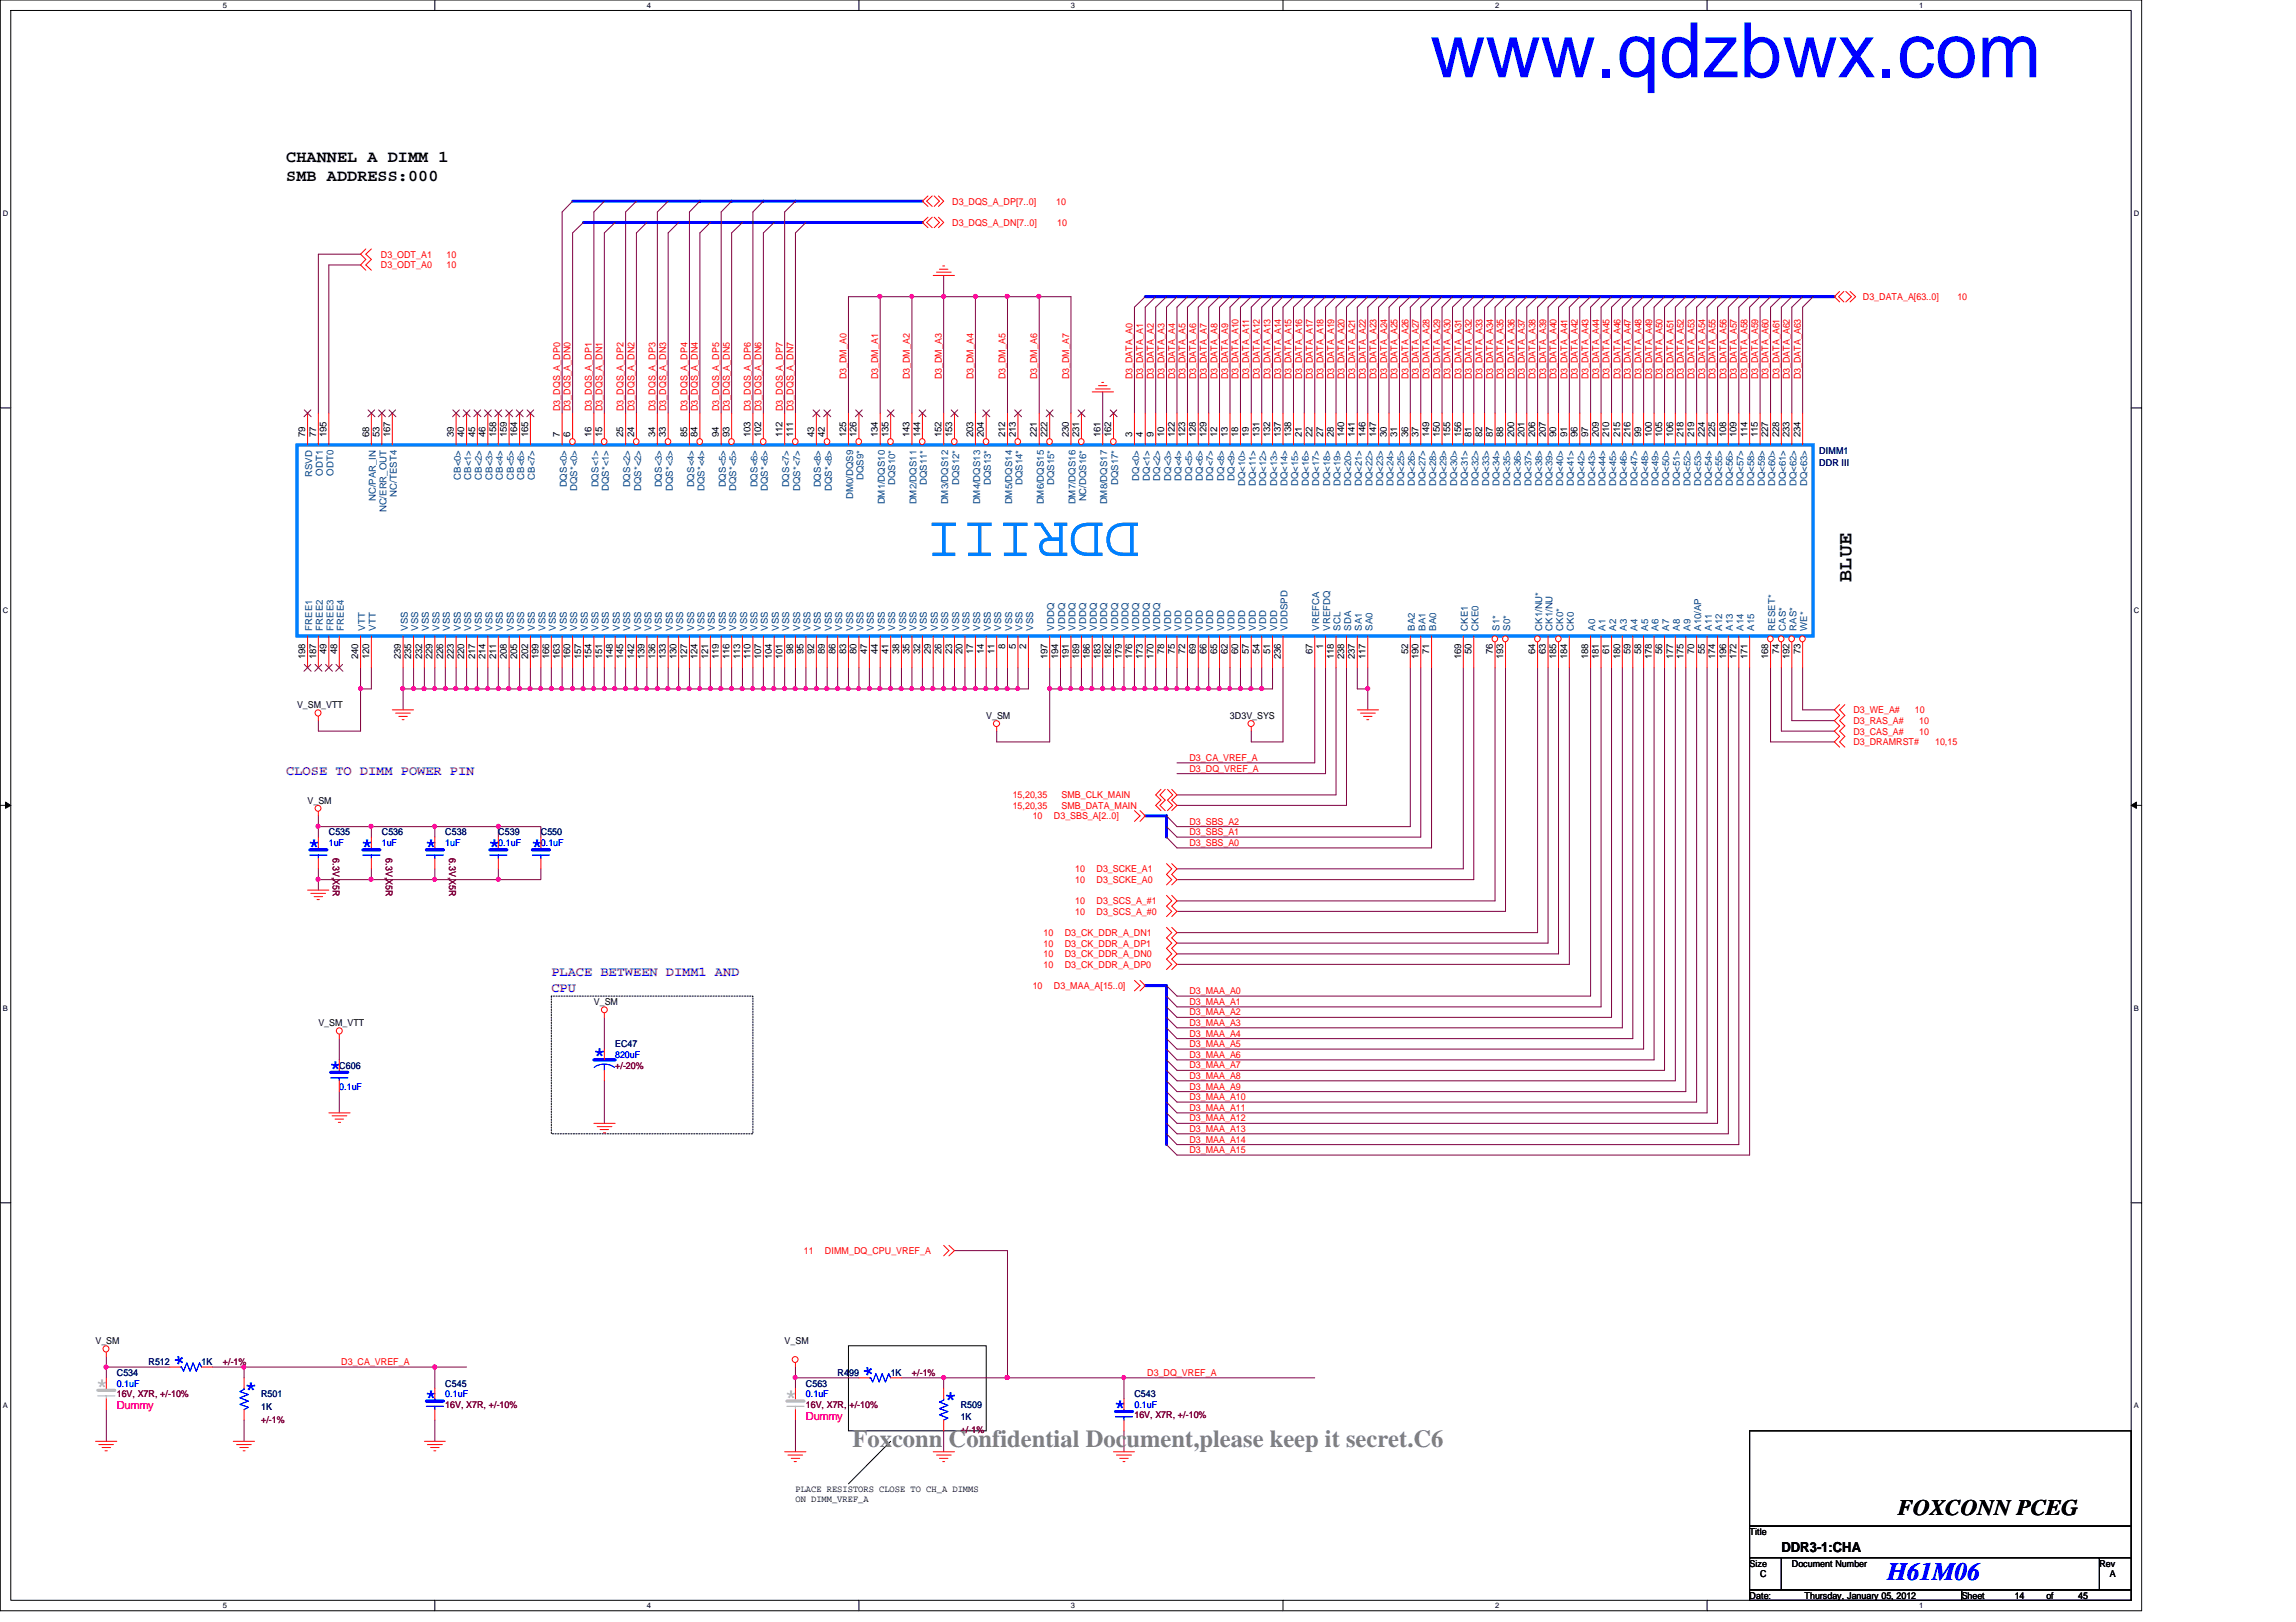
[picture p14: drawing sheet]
<svg xmlns="http://www.w3.org/2000/svg" width="297mm" height="210mm" viewBox="0 0 297 210" stroke-linecap="round" stroke-linejoin="round" font-family="sans-serif">
<defs><g id="words">
<text font-size="9.9" fill="#00f" x="185" y="10">www.qdzbwx.com</text>
<text font-size="7.7" fill="#0080ff" x="147.5" y="67.6" transform="rotate(180 147.5 67.6)">DDRIII</text>
<text font-size="3.3" fill="#00f" x="244.2" y="204.5">H61M06</text>
<text font-size="3.2" fill="#808080" x="110.3" y="187.3">Foxconn Confidential Document,please keep it secret.C6</text>
<g font-size="2.9" fill="#00f">
<text x="39.8" y="110.4">*</text>
<text x="46.6" y="110.4">*</text>
<text x="54.9" y="110.4">*</text>
<text x="63.1" y="110.4">*</text>
<text x="68.6" y="110.4">*</text>
<text x="76.7" y="137.4">*</text>
<text x="42.5" y="139.1">*</text>
<text x="24.4" y="176.9" transform="rotate(-90 24.4 176.9)">*</text>
<text x="113.6" y="178.3" transform="rotate(-90 113.6 178.3)">*</text>
<text x="31.6" y="180.6">*</text>
<text x="54.9" y="181.7">*</text>
<text x="122.1" y="181.9">*</text>
<text x="144.1" y="183">*</text>
</g>
<g font-size="2.9" fill="#c0c0c0">
<text x="12.4" y="180.3">*</text>
<text x="101.5" y="181.7">*</text>
</g>
<text font-size="2.9" x="245.5" y="196">FOXCONN PCEG</text>
<text font-size="2.6" x="239.5" y="75.3" transform="rotate(-90 239.5 75.3)">BLUE</text>
<g font-size="2.2">
<text x="37" y="21">CHANNEL A DIMM 1</text>
<text x="37" y="23.4">SMB ADDRESS:000</text>
</g>
<g font-size="1.8" fill="#8000ff">
<text x="37" y="100.2">CLOSE TO DIMM POWER PIN</text>
<text x="71.3" y="126.3">PLACE BETWEEN DIMM1 AND</text>
<text x="71.3" y="128.4">CPU</text>
</g>
<text font-size="1.8" x="230.5" y="200.8">DDR3-1:CHA</text>
<g font-size="1.4" fill="#ff0080">
<text x="15.1" y="182.3">Dummy</text>
<text x="104.3" y="183.7">Dummy</text>
</g>
<g font-size="1.2" fill="#f00">
<text x="123.2" y="26.5">D3_DQS_A_DP[7..0]</text>
<text x="123.2" y="29.3">D3_DQS_A_DN[7..0]</text>
<text x="136.7" y="26.5">10</text>
<text x="136.8" y="29.3">10</text>
<text x="49.3" y="33.4">D3_ODT_A1</text>
<text x="49.3" y="34.7">D3_ODT_A0</text>
<text x="57.8" y="33.4">10</text>
<text x="57.8" y="34.7">10</text>
<text x="241" y="38.9">D3_DATA_A[63..0]</text>
<text x="253.2" y="38.9">10</text>
<text x="72.5" y="53.2" transform="rotate(-90 72.5 53.2)">D3_DQS_A_DP0</text>
<text x="73.8" y="53.2" transform="rotate(-90 73.8 53.2)">D3_DQS_A_DN0</text>
<text x="76.6" y="53.2" transform="rotate(-90 76.6 53.2)">D3_DQS_A_DP1</text>
<text x="77.9" y="53.2" transform="rotate(-90 77.9 53.2)">D3_DQS_A_DN1</text>
<text x="80.7" y="53.2" transform="rotate(-90 80.7 53.2)">D3_DQS_A_DP2</text>
<text x="82.1" y="53.2" transform="rotate(-90 82.1 53.2)">D3_DQS_A_DN2</text>
<text x="84.8" y="53.2" transform="rotate(-90 84.8 53.2)">D3_DQS_A_DP3</text>
<text x="86.2" y="53.2" transform="rotate(-90 86.2 53.2)">D3_DQS_A_DN3</text>
<text x="88.9" y="53.2" transform="rotate(-90 88.9 53.2)">D3_DQS_A_DP4</text>
<text x="90.3" y="53.2" transform="rotate(-90 90.3 53.2)">D3_DQS_A_DN4</text>
<text x="93" y="53.2" transform="rotate(-90 93 53.2)">D3_DQS_A_DP5</text>
<text x="94.4" y="53.2" transform="rotate(-90 94.4 53.2)">D3_DQS_A_DN5</text>
<text x="97.2" y="53.2" transform="rotate(-90 97.2 53.2)">D3_DQS_A_DP6</text>
<text x="98.5" y="53.2" transform="rotate(-90 98.5 53.2)">D3_DQS_A_DN6</text>
<text x="101.3" y="53.2" transform="rotate(-90 101.3 53.2)">D3_DQS_A_DP7</text>
<text x="102.7" y="53.2" transform="rotate(-90 102.7 53.2)">D3_DQS_A_DN7</text>
<text x="109.5" y="49.1" transform="rotate(-90 109.5 49.1)">D3_DM_A0</text>
<text x="113.6" y="49.1" transform="rotate(-90 113.6 49.1)">D3_DM_A1</text>
<text x="117.7" y="49.1" transform="rotate(-90 117.7 49.1)">D3_DM_A2</text>
<text x="121.8" y="49.1" transform="rotate(-90 121.8 49.1)">D3_DM_A3</text>
<text x="125.9" y="49.1" transform="rotate(-90 125.9 49.1)">D3_DM_A4</text>
<text x="130.1" y="49.1" transform="rotate(-90 130.1 49.1)">D3_DM_A5</text>
<text x="134.2" y="49.1" transform="rotate(-90 134.2 49.1)">D3_DM_A6</text>
<text x="138.3" y="49.1" transform="rotate(-90 138.3 49.1)">D3_DM_A7</text>
<text x="146.5" y="49.1" transform="rotate(-90 146.5 49.1)">D3_DATA_A0</text>
<text x="147.9" y="49.1" transform="rotate(-90 147.9 49.1)">D3_DATA_A1</text>
<text x="149.3" y="49.1" transform="rotate(-90 149.3 49.1)">D3_DATA_A2</text>
<text x="150.7" y="49.1" transform="rotate(-90 150.7 49.1)">D3_DATA_A3</text>
<text x="152" y="49.1" transform="rotate(-90 152 49.1)">D3_DATA_A4</text>
<text x="153.4" y="49.1" transform="rotate(-90 153.4 49.1)">D3_DATA_A5</text>
<text x="154.8" y="49.1" transform="rotate(-90 154.8 49.1)">D3_DATA_A6</text>
<text x="156.1" y="49.1" transform="rotate(-90 156.1 49.1)">D3_DATA_A7</text>
<text x="157.5" y="49.1" transform="rotate(-90 157.5 49.1)">D3_DATA_A8</text>
<text x="158.9" y="49.1" transform="rotate(-90 158.9 49.1)">D3_DATA_A9</text>
<text x="160.2" y="49.1" transform="rotate(-90 160.2 49.1)">D3_DATA_A10</text>
<text x="161.6" y="49.1" transform="rotate(-90 161.6 49.1)">D3_DATA_A11</text>
<text x="163" y="49.1" transform="rotate(-90 163 49.1)">D3_DATA_A12</text>
<text x="164.4" y="49.1" transform="rotate(-90 164.4 49.1)">D3_DATA_A13</text>
<text x="165.7" y="49.1" transform="rotate(-90 165.7 49.1)">D3_DATA_A14</text>
<text x="167.1" y="49.1" transform="rotate(-90 167.1 49.1)">D3_DATA_A15</text>
<text x="168.5" y="49.1" transform="rotate(-90 168.5 49.1)">D3_DATA_A16</text>
<text x="169.8" y="49.1" transform="rotate(-90 169.8 49.1)">D3_DATA_A17</text>
<text x="171.2" y="49.1" transform="rotate(-90 171.2 49.1)">D3_DATA_A18</text>
<text x="172.6" y="49.1" transform="rotate(-90 172.6 49.1)">D3_DATA_A19</text>
<text x="173.9" y="49.1" transform="rotate(-90 173.9 49.1)">D3_DATA_A20</text>
<text x="175.3" y="49.1" transform="rotate(-90 175.3 49.1)">D3_DATA_A21</text>
<text x="176.7" y="49.1" transform="rotate(-90 176.7 49.1)">D3_DATA_A22</text>
<text x="178.1" y="49.1" transform="rotate(-90 178.1 49.1)">D3_DATA_A23</text>
<text x="179.4" y="49.1" transform="rotate(-90 179.4 49.1)">D3_DATA_A24</text>
<text x="180.8" y="49.1" transform="rotate(-90 180.8 49.1)">D3_DATA_A25</text>
<text x="182.2" y="49.1" transform="rotate(-90 182.2 49.1)">D3_DATA_A26</text>
<text x="183.6" y="49.1" transform="rotate(-90 183.6 49.1)">D3_DATA_A27</text>
<text x="185" y="49.1" transform="rotate(-90 185 49.1)">D3_DATA_A28</text>
<text x="186.3" y="49.1" transform="rotate(-90 186.3 49.1)">D3_DATA_A29</text>
<text x="187.7" y="49.1" transform="rotate(-90 187.7 49.1)">D3_DATA_A30</text>
<text x="189.1" y="49.1" transform="rotate(-90 189.1 49.1)">D3_DATA_A31</text>
<text x="190.4" y="49.1" transform="rotate(-90 190.4 49.1)">D3_DATA_A32</text>
<text x="191.8" y="49.1" transform="rotate(-90 191.8 49.1)">D3_DATA_A33</text>
<text x="193.2" y="49.1" transform="rotate(-90 193.2 49.1)">D3_DATA_A34</text>
<text x="194.5" y="49.1" transform="rotate(-90 194.5 49.1)">D3_DATA_A35</text>
<text x="195.9" y="49.1" transform="rotate(-90 195.9 49.1)">D3_DATA_A36</text>
<text x="197.3" y="49.1" transform="rotate(-90 197.3 49.1)">D3_DATA_A37</text>
<text x="198.7" y="49.1" transform="rotate(-90 198.7 49.1)">D3_DATA_A38</text>
<text x="200" y="49.1" transform="rotate(-90 200 49.1)">D3_DATA_A39</text>
<text x="201.4" y="49.1" transform="rotate(-90 201.4 49.1)">D3_DATA_A40</text>
<text x="202.8" y="49.1" transform="rotate(-90 202.8 49.1)">D3_DATA_A41</text>
<text x="204.1" y="49.1" transform="rotate(-90 204.1 49.1)">D3_DATA_A42</text>
<text x="205.5" y="49.1" transform="rotate(-90 205.5 49.1)">D3_DATA_A43</text>
<text x="206.9" y="49.1" transform="rotate(-90 206.9 49.1)">D3_DATA_A44</text>
<text x="208.2" y="49.1" transform="rotate(-90 208.2 49.1)">D3_DATA_A45</text>
<text x="209.6" y="49.1" transform="rotate(-90 209.6 49.1)">D3_DATA_A46</text>
<text x="211" y="49.1" transform="rotate(-90 211 49.1)">D3_DATA_A47</text>
<text x="212.4" y="49.1" transform="rotate(-90 212.4 49.1)">D3_DATA_A48</text>
<text x="213.7" y="49.1" transform="rotate(-90 213.7 49.1)">D3_DATA_A49</text>
<text x="215.1" y="49.1" transform="rotate(-90 215.1 49.1)">D3_DATA_A50</text>
<text x="216.5" y="49.1" transform="rotate(-90 216.5 49.1)">D3_DATA_A51</text>
<text x="217.8" y="49.1" transform="rotate(-90 217.8 49.1)">D3_DATA_A52</text>
<text x="219.2" y="49.1" transform="rotate(-90 219.2 49.1)">D3_DATA_A53</text>
<text x="220.6" y="49.1" transform="rotate(-90 220.6 49.1)">D3_DATA_A54</text>
<text x="222" y="49.1" transform="rotate(-90 222 49.1)">D3_DATA_A55</text>
<text x="223.3" y="49.1" transform="rotate(-90 223.3 49.1)">D3_DATA_A56</text>
<text x="224.7" y="49.1" transform="rotate(-90 224.7 49.1)">D3_DATA_A57</text>
<text x="226.1" y="49.1" transform="rotate(-90 226.1 49.1)">D3_DATA_A58</text>
<text x="227.5" y="49.1" transform="rotate(-90 227.5 49.1)">D3_DATA_A59</text>
<text x="228.8" y="49.1" transform="rotate(-90 228.8 49.1)">D3_DATA_A60</text>
<text x="230.2" y="49.1" transform="rotate(-90 230.2 49.1)">D3_DATA_A61</text>
<text x="231.6" y="49.1" transform="rotate(-90 231.6 49.1)">D3_DATA_A62</text>
<text x="233" y="49.1" transform="rotate(-90 233 49.1)">D3_DATA_A63</text>
<text x="239.8" y="92.3">D3_WE_A#</text>
<text x="239.8" y="93.7">D3_RAS_A#</text>
<text x="239.8" y="95.1">D3_CAS_A#</text>
<text x="247.7" y="92.3">10</text>
<text x="248.3" y="93.7">10</text>
<text x="248.3" y="95.1">10</text>
<text x="153.9" y="98.5">D3_CA_VREF_A</text>
<text x="153.9" y="99.9">D3_DQ_VREF_A</text>
<text x="239.8" y="96.4">D3_DRAMRST#</text>
<text x="250.4" y="96.4">10,15</text>
<text x="131" y="103.3">15,20,35</text>
<text x="131" y="104.7">15,20,35</text>
<text x="133.6" y="106">10</text>
<text x="136.4" y="106">D3_SBS_A[2..0]</text>
<text x="137.3" y="103.3">SMB_CLK_MAIN</text>
<text x="137.3" y="104.7">SMB_DATA_MAIN</text>
<text x="153.9" y="106.7">D3_SBS_A2</text>
<text x="139.1" y="112.9">10</text>
<text x="141.9" y="112.9">D3_SCKE_A1</text>
<text x="153.9" y="109.5">D3_SBS_A0</text>
<text x="153.9" y="108.1">D3_SBS_A1</text>
<text x="139.1" y="114.3">10</text>
<text x="139.1" y="117">10</text>
<text x="139.1" y="118.4">10</text>
<text x="141.9" y="114.3">D3_SCKE_A0</text>
<text x="141.9" y="117">D3_SCS_A_#1</text>
<text x="141.9" y="118.4">D3_SCS_A_#0</text>
<text x="135" y="121.2">10</text>
<text x="135" y="122.5">10</text>
<text x="135" y="125.3">10</text>
<text x="135" y="123.9">10</text>
<text x="137.7" y="121.2">D3_CK_DDR_A_DN1</text>
<text x="137.7" y="122.5">D3_CK_DDR_A_DP1</text>
<text x="137.7" y="125.3">D3_CK_DDR_A_DP0</text>
<text x="137.7" y="123.9">D3_CK_DDR_A_DN0</text>
<text x="133.6" y="128">10</text>
<text x="136.4" y="128">D3_MAA_A[15..0]</text>
<text x="153.9" y="128.7">D3_MAA_A0</text>
<text x="153.9" y="130">D3_MAA_A1</text>
<text x="153.9" y="131.4">D3_MAA_A2</text>
<text x="153.9" y="132.8">D3_MAA_A3</text>
<text x="153.9" y="134.2">D3_MAA_A4</text>
<text x="153.9" y="135.5">D3_MAA_A5</text>
<text x="153.9" y="136.9">D3_MAA_A6</text>
<text x="153.9" y="138.3">D3_MAA_A7</text>
<text x="153.9" y="139.6">D3_MAA_A8</text>
<text x="153.9" y="141">D3_MAA_A9</text>
<text x="153.9" y="142.4">D3_MAA_A10</text>
<text x="153.9" y="143.8">D3_MAA_A11</text>
<text x="153.9" y="145.1">D3_MAA_A12</text>
<text x="153.9" y="146.5">D3_MAA_A13</text>
<text x="153.9" y="147.9">D3_MAA_A14</text>
<text x="153.9" y="149.2">D3_MAA_A15</text>
<text x="104" y="162.3">11</text>
<text x="106.7" y="162.3">DIMM_DQ_CPU_VREF_A</text>
<text x="44.2" y="176.7">D3_CA_VREF_A</text>
<text x="148.4" y="178.1">D3_DQ_VREF_A</text>
</g>
<g font-size="1.2">
<text x="39.5" y="56.6" transform="rotate(-90 39.5 56.6)">79</text>
<text x="40.9" y="56.6" transform="rotate(-90 40.9 56.6)">77</text>
<text x="42.2" y="56.6" transform="rotate(-90 42.2 56.6)">195</text>
<text x="47.7" y="56.6" transform="rotate(-90 47.7 56.6)">68</text>
<text x="49.1" y="56.6" transform="rotate(-90 49.1 56.6)">53</text>
<text x="50.5" y="56.6" transform="rotate(-90 50.5 56.6)">167</text>
<text x="58.7" y="56.6" transform="rotate(-90 58.7 56.6)">39</text>
<text x="60.1" y="56.6" transform="rotate(-90 60.1 56.6)">40</text>
<text x="61.5" y="56.6" transform="rotate(-90 61.5 56.6)">45</text>
<text x="62.8" y="56.6" transform="rotate(-90 62.8 56.6)">46</text>
<text x="64.2" y="56.6" transform="rotate(-90 64.2 56.6)">158</text>
<text x="65.6" y="56.6" transform="rotate(-90 65.6 56.6)">159</text>
<text x="66.9" y="56.6" transform="rotate(-90 66.9 56.6)">164</text>
<text x="68.3" y="56.6" transform="rotate(-90 68.3 56.6)">165</text>
<text x="72.4" y="56.6" transform="rotate(-90 72.4 56.6)">7</text>
<text x="73.8" y="56.6" transform="rotate(-90 73.8 56.6)">6</text>
<text x="76.5" y="56.6" transform="rotate(-90 76.5 56.6)">16</text>
<text x="77.9" y="56.6" transform="rotate(-90 77.9 56.6)">15</text>
<text x="80.6" y="56.6" transform="rotate(-90 80.6 56.6)">25</text>
<text x="82" y="56.6" transform="rotate(-90 82 56.6)">24</text>
<text x="84.7" y="56.6" transform="rotate(-90 84.7 56.6)">34</text>
<text x="86.1" y="56.6" transform="rotate(-90 86.1 56.6)">33</text>
<text x="88.9" y="56.6" transform="rotate(-90 88.9 56.6)">85</text>
<text x="90.3" y="56.6" transform="rotate(-90 90.3 56.6)">84</text>
<text x="93" y="56.6" transform="rotate(-90 93 56.6)">94</text>
<text x="94.4" y="56.6" transform="rotate(-90 94.4 56.6)">93</text>
<text x="97.1" y="56.6" transform="rotate(-90 97.1 56.6)">103</text>
<text x="98.5" y="56.6" transform="rotate(-90 98.5 56.6)">102</text>
<text x="101.2" y="56.6" transform="rotate(-90 101.2 56.6)">112</text>
<text x="102.6" y="56.6" transform="rotate(-90 102.6 56.6)">111</text>
<text x="105.3" y="56.6" transform="rotate(-90 105.3 56.6)">43</text>
<text x="106.7" y="56.6" transform="rotate(-90 106.7 56.6)">42</text>
<text x="109.5" y="56.6" transform="rotate(-90 109.5 56.6)">125</text>
<text x="110.8" y="56.6" transform="rotate(-90 110.8 56.6)">126</text>
<text x="113.6" y="56.6" transform="rotate(-90 113.6 56.6)">134</text>
<text x="114.9" y="56.6" transform="rotate(-90 114.9 56.6)">135</text>
<text x="117.7" y="56.6" transform="rotate(-90 117.7 56.6)">143</text>
<text x="119" y="56.6" transform="rotate(-90 119 56.6)">144</text>
<text x="121.8" y="56.6" transform="rotate(-90 121.8 56.6)">152</text>
<text x="123.2" y="56.6" transform="rotate(-90 123.2 56.6)">153</text>
<text x="125.9" y="56.6" transform="rotate(-90 125.9 56.6)">203</text>
<text x="127.3" y="56.6" transform="rotate(-90 127.3 56.6)">204</text>
<text x="130" y="56.6" transform="rotate(-90 130 56.6)">212</text>
<text x="131.4" y="56.6" transform="rotate(-90 131.4 56.6)">213</text>
<text x="134.2" y="56.6" transform="rotate(-90 134.2 56.6)">221</text>
<text x="135.5" y="56.6" transform="rotate(-90 135.5 56.6)">222</text>
<text x="138.3" y="56.6" transform="rotate(-90 138.3 56.6)">230</text>
<text x="139.6" y="56.6" transform="rotate(-90 139.6 56.6)">231</text>
<text x="142.4" y="56.6" transform="rotate(-90 142.4 56.6)">161</text>
<text x="143.8" y="56.6" transform="rotate(-90 143.8 56.6)">162</text>
<text x="146.5" y="56.6" transform="rotate(-90 146.5 56.6)">3</text>
<text x="147.9" y="56.6" transform="rotate(-90 147.9 56.6)">4</text>
<text x="149.2" y="56.6" transform="rotate(-90 149.2 56.6)">9</text>
<text x="150.6" y="56.6" transform="rotate(-90 150.6 56.6)">10</text>
<text x="152" y="56.6" transform="rotate(-90 152 56.6)">122</text>
<text x="153.3" y="56.6" transform="rotate(-90 153.3 56.6)">123</text>
<text x="154.7" y="56.6" transform="rotate(-90 154.7 56.6)">128</text>
<text x="156.1" y="56.6" transform="rotate(-90 156.1 56.6)">129</text>
<text x="157.5" y="56.6" transform="rotate(-90 157.5 56.6)">12</text>
<text x="158.8" y="56.6" transform="rotate(-90 158.8 56.6)">13</text>
<text x="160.2" y="56.6" transform="rotate(-90 160.2 56.6)">18</text>
<text x="161.6" y="56.6" transform="rotate(-90 161.6 56.6)">19</text>
<text x="162.9" y="56.6" transform="rotate(-90 162.9 56.6)">131</text>
<text x="164.3" y="56.6" transform="rotate(-90 164.3 56.6)">132</text>
<text x="165.7" y="56.6" transform="rotate(-90 165.7 56.6)">137</text>
<text x="167" y="56.6" transform="rotate(-90 167 56.6)">138</text>
<text x="168.4" y="56.6" transform="rotate(-90 168.4 56.6)">21</text>
<text x="169.8" y="56.6" transform="rotate(-90 169.8 56.6)">22</text>
<text x="171.2" y="56.6" transform="rotate(-90 171.2 56.6)">27</text>
<text x="172.5" y="56.6" transform="rotate(-90 172.5 56.6)">28</text>
<text x="173.9" y="56.6" transform="rotate(-90 173.9 56.6)">140</text>
<text x="175.3" y="56.6" transform="rotate(-90 175.3 56.6)">141</text>
<text x="176.7" y="56.6" transform="rotate(-90 176.7 56.6)">146</text>
<text x="178.1" y="56.6" transform="rotate(-90 178.1 56.6)">147</text>
<text x="179.4" y="56.6" transform="rotate(-90 179.4 56.6)">30</text>
<text x="180.8" y="56.6" transform="rotate(-90 180.8 56.6)">31</text>
<text x="182.2" y="56.6" transform="rotate(-90 182.2 56.6)">36</text>
<text x="183.5" y="56.6" transform="rotate(-90 183.5 56.6)">37</text>
<text x="184.9" y="56.6" transform="rotate(-90 184.9 56.6)">149</text>
<text x="186.3" y="56.6" transform="rotate(-90 186.3 56.6)">150</text>
<text x="187.6" y="56.6" transform="rotate(-90 187.6 56.6)">155</text>
<text x="189" y="56.6" transform="rotate(-90 189 56.6)">156</text>
<text x="190.4" y="56.6" transform="rotate(-90 190.4 56.6)">81</text>
<text x="191.8" y="56.6" transform="rotate(-90 191.8 56.6)">82</text>
<text x="193.1" y="56.6" transform="rotate(-90 193.1 56.6)">87</text>
<text x="194.5" y="56.6" transform="rotate(-90 194.5 56.6)">88</text>
<text x="195.9" y="56.6" transform="rotate(-90 195.9 56.6)">200</text>
<text x="197.2" y="56.6" transform="rotate(-90 197.2 56.6)">201</text>
<text x="198.6" y="56.6" transform="rotate(-90 198.6 56.6)">206</text>
<text x="200" y="56.6" transform="rotate(-90 200 56.6)">207</text>
<text x="201.3" y="56.6" transform="rotate(-90 201.3 56.6)">90</text>
<text x="202.7" y="56.6" transform="rotate(-90 202.7 56.6)">91</text>
<text x="204.1" y="56.6" transform="rotate(-90 204.1 56.6)">96</text>
<text x="205.5" y="56.6" transform="rotate(-90 205.5 56.6)">97</text>
<text x="206.8" y="56.6" transform="rotate(-90 206.8 56.6)">209</text>
<text x="208.2" y="56.6" transform="rotate(-90 208.2 56.6)">210</text>
<text x="209.6" y="56.6" transform="rotate(-90 209.6 56.6)">215</text>
<text x="210.9" y="56.6" transform="rotate(-90 210.9 56.6)">216</text>
<text x="212.3" y="56.6" transform="rotate(-90 212.3 56.6)">99</text>
<text x="213.7" y="56.6" transform="rotate(-90 213.7 56.6)">100</text>
<text x="215.1" y="56.6" transform="rotate(-90 215.1 56.6)">105</text>
<text x="216.4" y="56.6" transform="rotate(-90 216.4 56.6)">106</text>
<text x="217.8" y="56.6" transform="rotate(-90 217.8 56.6)">218</text>
<text x="219.2" y="56.6" transform="rotate(-90 219.2 56.6)">219</text>
<text x="220.6" y="56.6" transform="rotate(-90 220.6 56.6)">224</text>
<text x="221.9" y="56.6" transform="rotate(-90 221.9 56.6)">225</text>
<text x="223.3" y="56.6" transform="rotate(-90 223.3 56.6)">108</text>
<text x="224.7" y="56.6" transform="rotate(-90 224.7 56.6)">109</text>
<text x="226.1" y="56.6" transform="rotate(-90 226.1 56.6)">114</text>
<text x="227.4" y="56.6" transform="rotate(-90 227.4 56.6)">115</text>
<text x="228.8" y="56.6" transform="rotate(-90 228.8 56.6)">227</text>
<text x="230.2" y="56.6" transform="rotate(-90 230.2 56.6)">228</text>
<text x="231.5" y="56.6" transform="rotate(-90 231.5 56.6)">233</text>
<text x="232.9" y="56.6" transform="rotate(-90 232.9 56.6)">234</text>
<text x="130" y="83.9" transform="rotate(-90 130 83.9)">8</text>
<text x="131.4" y="83.9" transform="rotate(-90 131.4 83.9)">5</text>
<text x="132.8" y="83.9" transform="rotate(-90 132.8 83.9)">2</text>
<text x="171.2" y="83.9" transform="rotate(-90 171.2 83.9)">1</text>
<text x="39.5" y="85.3" transform="rotate(-90 39.5 85.3)">198</text>
<text x="40.9" y="85.3" transform="rotate(-90 40.9 85.3)">187</text>
<text x="42.2" y="84.6" transform="rotate(-90 42.2 84.6)">49</text>
<text x="43.6" y="84.6" transform="rotate(-90 43.6 84.6)">48</text>
<text x="46.4" y="85.3" transform="rotate(-90 46.4 85.3)">240</text>
<text x="47.7" y="85.3" transform="rotate(-90 47.7 85.3)">120</text>
<text x="51.9" y="85.3" transform="rotate(-90 51.9 85.3)">239</text>
<text x="53.2" y="85.3" transform="rotate(-90 53.2 85.3)">235</text>
<text x="54.6" y="85.3" transform="rotate(-90 54.6 85.3)">232</text>
<text x="56" y="85.3" transform="rotate(-90 56 85.3)">229</text>
<text x="57.3" y="85.3" transform="rotate(-90 57.3 85.3)">226</text>
<text x="58.7" y="85.3" transform="rotate(-90 58.7 85.3)">223</text>
<text x="60.1" y="85.3" transform="rotate(-90 60.1 85.3)">220</text>
<text x="61.5" y="85.3" transform="rotate(-90 61.5 85.3)">217</text>
<text x="62.8" y="85.3" transform="rotate(-90 62.8 85.3)">214</text>
<text x="64.2" y="85.3" transform="rotate(-90 64.2 85.3)">211</text>
<text x="65.6" y="85.3" transform="rotate(-90 65.6 85.3)">208</text>
<text x="66.9" y="85.3" transform="rotate(-90 66.9 85.3)">205</text>
<text x="68.3" y="85.3" transform="rotate(-90 68.3 85.3)">202</text>
<text x="69.7" y="85.3" transform="rotate(-90 69.7 85.3)">199</text>
<text x="71" y="85.3" transform="rotate(-90 71 85.3)">166</text>
<text x="72.4" y="85.3" transform="rotate(-90 72.4 85.3)">163</text>
<text x="73.8" y="85.3" transform="rotate(-90 73.8 85.3)">160</text>
<text x="75.2" y="85.3" transform="rotate(-90 75.2 85.3)">157</text>
<text x="76.5" y="85.3" transform="rotate(-90 76.5 85.3)">154</text>
<text x="77.9" y="85.3" transform="rotate(-90 77.9 85.3)">151</text>
<text x="79.3" y="85.3" transform="rotate(-90 79.3 85.3)">148</text>
<text x="80.6" y="85.3" transform="rotate(-90 80.6 85.3)">145</text>
<text x="82" y="85.3" transform="rotate(-90 82 85.3)">142</text>
<text x="83.4" y="85.3" transform="rotate(-90 83.4 85.3)">139</text>
<text x="84.7" y="85.3" transform="rotate(-90 84.7 85.3)">136</text>
<text x="86.1" y="85.3" transform="rotate(-90 86.1 85.3)">133</text>
<text x="87.5" y="85.3" transform="rotate(-90 87.5 85.3)">130</text>
<text x="88.9" y="85.3" transform="rotate(-90 88.9 85.3)">127</text>
<text x="90.3" y="85.3" transform="rotate(-90 90.3 85.3)">124</text>
<text x="91.6" y="85.3" transform="rotate(-90 91.6 85.3)">121</text>
<text x="93" y="85.3" transform="rotate(-90 93 85.3)">119</text>
<text x="94.4" y="85.3" transform="rotate(-90 94.4 85.3)">116</text>
<text x="95.8" y="85.3" transform="rotate(-90 95.8 85.3)">113</text>
<text x="97.1" y="85.3" transform="rotate(-90 97.1 85.3)">110</text>
<text x="98.5" y="85.3" transform="rotate(-90 98.5 85.3)">107</text>
<text x="99.9" y="85.3" transform="rotate(-90 99.9 85.3)">104</text>
<text x="101.2" y="85.3" transform="rotate(-90 101.2 85.3)">101</text>
<text x="102.6" y="84.6" transform="rotate(-90 102.6 84.6)">98</text>
<text x="104" y="84.6" transform="rotate(-90 104 84.6)">95</text>
<text x="105.3" y="84.6" transform="rotate(-90 105.3 84.6)">92</text>
<text x="106.7" y="84.6" transform="rotate(-90 106.7 84.6)">89</text>
<text x="108.1" y="84.6" transform="rotate(-90 108.1 84.6)">86</text>
<text x="109.5" y="84.6" transform="rotate(-90 109.5 84.6)">83</text>
<text x="110.8" y="84.6" transform="rotate(-90 110.8 84.6)">80</text>
<text x="112.2" y="84.6" transform="rotate(-90 112.2 84.6)">47</text>
<text x="113.6" y="84.6" transform="rotate(-90 113.6 84.6)">44</text>
<text x="114.9" y="84.6" transform="rotate(-90 114.9 84.6)">41</text>
<text x="116.3" y="84.6" transform="rotate(-90 116.3 84.6)">38</text>
<text x="117.7" y="84.6" transform="rotate(-90 117.7 84.6)">35</text>
<text x="119" y="84.6" transform="rotate(-90 119 84.6)">32</text>
<text x="120.4" y="84.6" transform="rotate(-90 120.4 84.6)">29</text>
<text x="121.8" y="84.6" transform="rotate(-90 121.8 84.6)">26</text>
<text x="123.2" y="84.6" transform="rotate(-90 123.2 84.6)">23</text>
<text x="124.5" y="84.6" transform="rotate(-90 124.5 84.6)">20</text>
<text x="125.9" y="84.6" transform="rotate(-90 125.9 84.6)">17</text>
<text x="127.3" y="84.6" transform="rotate(-90 127.3 84.6)">14</text>
<text x="128.6" y="84.6" transform="rotate(-90 128.6 84.6)">11</text>
<text x="135.5" y="85.3" transform="rotate(-90 135.5 85.3)">197</text>
<text x="136.9" y="85.3" transform="rotate(-90 136.9 85.3)">194</text>
<text x="138.3" y="85.3" transform="rotate(-90 138.3 85.3)">191</text>
<text x="139.6" y="85.3" transform="rotate(-90 139.6 85.3)">189</text>
<text x="141" y="85.3" transform="rotate(-90 141 85.3)">186</text>
<text x="142.4" y="85.3" transform="rotate(-90 142.4 85.3)">183</text>
<text x="143.8" y="85.3" transform="rotate(-90 143.8 85.3)">182</text>
<text x="145.1" y="85.3" transform="rotate(-90 145.1 85.3)">179</text>
<text x="146.5" y="85.3" transform="rotate(-90 146.5 85.3)">176</text>
<text x="147.9" y="85.3" transform="rotate(-90 147.9 85.3)">173</text>
<text x="149.2" y="85.3" transform="rotate(-90 149.2 85.3)">170</text>
<text x="150.6" y="84.6" transform="rotate(-90 150.6 84.6)">78</text>
<text x="152" y="84.6" transform="rotate(-90 152 84.6)">75</text>
<text x="153.3" y="84.6" transform="rotate(-90 153.3 84.6)">72</text>
<text x="154.7" y="84.6" transform="rotate(-90 154.7 84.6)">69</text>
<text x="156.1" y="84.6" transform="rotate(-90 156.1 84.6)">66</text>
<text x="157.5" y="84.6" transform="rotate(-90 157.5 84.6)">65</text>
<text x="158.8" y="84.6" transform="rotate(-90 158.8 84.6)">62</text>
<text x="160.2" y="84.6" transform="rotate(-90 160.2 84.6)">60</text>
<text x="161.6" y="84.6" transform="rotate(-90 161.6 84.6)">57</text>
<text x="162.9" y="84.6" transform="rotate(-90 162.9 84.6)">54</text>
<text x="164.3" y="84.6" transform="rotate(-90 164.3 84.6)">51</text>
<text x="165.7" y="85.3" transform="rotate(-90 165.7 85.3)">236</text>
<text x="169.8" y="84.6" transform="rotate(-90 169.8 84.6)">67</text>
<text x="172.5" y="85.3" transform="rotate(-90 172.5 85.3)">118</text>
<text x="173.9" y="85.3" transform="rotate(-90 173.9 85.3)">238</text>
<text x="175.3" y="85.3" transform="rotate(-90 175.3 85.3)">237</text>
<text x="176.7" y="85.3" transform="rotate(-90 176.7 85.3)">117</text>
<text x="182.2" y="84.6" transform="rotate(-90 182.2 84.6)">52</text>
<text x="183.5" y="85.3" transform="rotate(-90 183.5 85.3)">190</text>
<text x="184.9" y="84.6" transform="rotate(-90 184.9 84.6)">71</text>
<text x="189" y="85.3" transform="rotate(-90 189 85.3)">169</text>
<text x="190.4" y="84.6" transform="rotate(-90 190.4 84.6)">50</text>
<text x="193.1" y="84.6" transform="rotate(-90 193.1 84.6)">76</text>
<text x="194.5" y="85.3" transform="rotate(-90 194.5 85.3)">193</text>
<text x="198.6" y="84.6" transform="rotate(-90 198.6 84.6)">64</text>
<text x="200" y="84.6" transform="rotate(-90 200 84.6)">63</text>
<text x="201.3" y="85.3" transform="rotate(-90 201.3 85.3)">185</text>
<text x="202.7" y="85.3" transform="rotate(-90 202.7 85.3)">184</text>
<text x="205.5" y="85.3" transform="rotate(-90 205.5 85.3)">188</text>
<text x="206.8" y="85.3" transform="rotate(-90 206.8 85.3)">181</text>
<text x="208.2" y="84.6" transform="rotate(-90 208.2 84.6)">61</text>
<text x="209.6" y="85.3" transform="rotate(-90 209.6 85.3)">180</text>
<text x="210.9" y="84.6" transform="rotate(-90 210.9 84.6)">59</text>
<text x="212.3" y="84.6" transform="rotate(-90 212.3 84.6)">58</text>
<text x="213.7" y="85.3" transform="rotate(-90 213.7 85.3)">178</text>
<text x="215.1" y="84.6" transform="rotate(-90 215.1 84.6)">56</text>
<text x="216.4" y="85.3" transform="rotate(-90 216.4 85.3)">177</text>
<text x="217.8" y="85.3" transform="rotate(-90 217.8 85.3)">175</text>
<text x="219.2" y="84.6" transform="rotate(-90 219.2 84.6)">70</text>
<text x="220.6" y="84.6" transform="rotate(-90 220.6 84.6)">55</text>
<text x="221.9" y="85.3" transform="rotate(-90 221.9 85.3)">174</text>
<text x="223.3" y="85.3" transform="rotate(-90 223.3 85.3)">196</text>
<text x="224.7" y="85.3" transform="rotate(-90 224.7 85.3)">172</text>
<text x="226.1" y="85.3" transform="rotate(-90 226.1 85.3)">171</text>
<text x="228.8" y="85.3" transform="rotate(-90 228.8 85.3)">168</text>
<text x="230.2" y="84.6" transform="rotate(-90 230.2 84.6)">74</text>
<text x="231.5" y="85.3" transform="rotate(-90 231.5 85.3)">192</text>
<text x="232.9" y="84.6" transform="rotate(-90 232.9 84.6)">73</text>
<text x="38.4" y="91.7">V_SM_VTT</text>
<text x="127.6" y="93">V_SM</text>
<text x="159.1" y="93">3D3V_SYS</text>
<text x="39.8" y="104">V_SM</text>
<text x="76.8" y="130">V_SM</text>
<text x="41.2" y="132.8">V_SM_VTT</text>
<text x="12.4" y="173.9">V_SM</text>
<text x="101.5" y="173.9">V_SM</text>
<text x="102.9" y="193">PLACE RESISTORS CLOSE TO CH_A DIMMS</text>
<text x="102.9" y="194.4">ON DIMM_VREF_A</text>
<text x="226.4" y="198.6">Title</text>
<text x="226.4" y="202.7">Size</text>
<text x="231.8" y="202.7">Document Number</text>
<text x="271.6" y="202.7">Rev</text>
<text x="226.4" y="206.9">Date:</text>
<text x="227.7" y="204.1">C</text>
<text x="233.5" y="206.9">Thursday, January 05, 2012</text>
<text x="253.8" y="206.9">Sheet</text>
<text x="260.6" y="206.9">14</text>
<text x="264.7" y="206.9">of</text>
<text x="268.9" y="206.9">45</text>
<text x="273" y="204.1">A</text>
</g>
<g font-size="1.2" fill="#000080">
<text x="235.4" y="58.7">DIMM1</text>
<text x="235.4" y="60.4">DDR III</text>
<text x="42.5" y="108.1">C535</text>
<text x="49.4" y="108.1">C536</text>
<text x="57.6" y="108.1">C538</text>
<text x="64.5" y="108.1">C539</text>
<text x="70" y="108.1">C550</text>
<text x="79.6" y="135.6">EC47</text>
<text x="43.9" y="138.3">C606</text>
<text x="15.1" y="178.1">C534</text>
<text x="19.2" y="176.7">R512</text>
<text x="26.1" y="176.7">1K</text>
<text x="57.6" y="179.5">C545</text>
<text x="104.3" y="179.5">C563</text>
<text x="108.4" y="178.1">R499</text>
<text x="115.2" y="178.1">1K</text>
<text x="33.8" y="180.8">R501</text>
<text x="33.8" y="182.5">1K</text>
<text x="124.3" y="182.2">R509</text>
<text x="124.3" y="183.8">1K</text>
<text x="146.8" y="180.8">C543</text>
</g>
<g font-size="1.2" fill="#004080">
<text x="40.4" y="61.7" transform="rotate(-90 40.4 61.7)">RSVD</text>
<text x="41.8" y="61.6" transform="rotate(-90 41.8 61.6)">ODT1</text>
<text x="43.1" y="61.6" transform="rotate(-90 43.1 61.6)">ODT0</text>
<text x="48.6" y="64.9" transform="rotate(-90 48.6 64.9)">NC/PAR_IN</text>
<text x="51.3" y="64.3" transform="rotate(-90 51.3 64.3)">NC/TEST4</text>
<text x="59.6" y="62.1" transform="rotate(-90 59.6 62.1)">CB&lt;0&gt;</text>
<text x="61" y="62.1" transform="rotate(-90 61 62.1)">CB&lt;1&gt;</text>
<text x="62.4" y="62.1" transform="rotate(-90 62.4 62.1)">CB&lt;2&gt;</text>
<text x="63.7" y="62.1" transform="rotate(-90 63.7 62.1)">CB&lt;3&gt;</text>
<text x="65.1" y="62.1" transform="rotate(-90 65.1 62.1)">CB&lt;4&gt;</text>
<text x="66.5" y="62.1" transform="rotate(-90 66.5 62.1)">CB&lt;5&gt;</text>
<text x="67.8" y="62.1" transform="rotate(-90 67.8 62.1)">CB&lt;6&gt;</text>
<text x="69.2" y="62.1" transform="rotate(-90 69.2 62.1)">CB&lt;7&gt;</text>
<text x="73.3" y="63.1" transform="rotate(-90 73.3 63.1)">DQS&lt;0&gt;</text>
<text x="74.7" y="63.5" transform="rotate(-90 74.7 63.5)">DQS*&lt;0&gt;</text>
<text x="77.4" y="63.1" transform="rotate(-90 77.4 63.1)">DQS&lt;1&gt;</text>
<text x="78.8" y="63.5" transform="rotate(-90 78.8 63.5)">DQS*&lt;1&gt;</text>
<text x="81.5" y="63.1" transform="rotate(-90 81.5 63.1)">DQS&lt;2&gt;</text>
<text x="82.9" y="63.5" transform="rotate(-90 82.9 63.5)">DQS*&lt;2&gt;</text>
<text x="85.6" y="63.1" transform="rotate(-90 85.6 63.1)">DQS&lt;3&gt;</text>
<text x="87" y="63.5" transform="rotate(-90 87 63.5)">DQS*&lt;3&gt;</text>
<text x="89.8" y="63.1" transform="rotate(-90 89.8 63.1)">DQS&lt;4&gt;</text>
<text x="91.1" y="63.5" transform="rotate(-90 91.1 63.5)">DQS*&lt;4&gt;</text>
<text x="93.9" y="63.1" transform="rotate(-90 93.9 63.1)">DQS&lt;5&gt;</text>
<text x="95.2" y="63.5" transform="rotate(-90 95.2 63.5)">DQS*&lt;5&gt;</text>
<text x="98" y="63.1" transform="rotate(-90 98 63.1)">DQS&lt;6&gt;</text>
<text x="99.4" y="63.5" transform="rotate(-90 99.4 63.5)">DQS*&lt;6&gt;</text>
<text x="102.1" y="63.1" transform="rotate(-90 102.1 63.1)">DQS&lt;7&gt;</text>
<text x="103.5" y="63.5" transform="rotate(-90 103.5 63.5)">DQS*&lt;7&gt;</text>
<text x="106.2" y="63.1" transform="rotate(-90 106.2 63.1)">DQS&lt;8&gt;</text>
<text x="107.6" y="63.5" transform="rotate(-90 107.6 63.5)">DQS*&lt;8&gt;</text>
<text x="110.4" y="64.6" transform="rotate(-90 110.4 64.6)">DM0/DQS9</text>
<text x="111.7" y="62.1" transform="rotate(-90 111.7 62.1)">DQS9*</text>
<text x="114.5" y="65.3" transform="rotate(-90 114.5 65.3)">DM1/DQS10</text>
<text x="115.8" y="62.8" transform="rotate(-90 115.8 62.8)">DQS10*</text>
<text x="118.6" y="65.3" transform="rotate(-90 118.6 65.3)">DM2/DQS11</text>
<text x="119.9" y="62.8" transform="rotate(-90 119.9 62.8)">DQS11*</text>
<text x="122.7" y="65.3" transform="rotate(-90 122.7 65.3)">DM3/DQS12</text>
<text x="124.1" y="62.8" transform="rotate(-90 124.1 62.8)">DQS12*</text>
<text x="126.8" y="65.3" transform="rotate(-90 126.8 65.3)">DM4/DQS13</text>
<text x="128.2" y="62.8" transform="rotate(-90 128.2 62.8)">DQS13*</text>
<text x="130.9" y="65.3" transform="rotate(-90 130.9 65.3)">DM5/DQS14</text>
<text x="132.3" y="62.8" transform="rotate(-90 132.3 62.8)">DQS14*</text>
<text x="135" y="65.3" transform="rotate(-90 135 65.3)">DM6/DQS15</text>
<text x="136.4" y="62.8" transform="rotate(-90 136.4 62.8)">DQS15*</text>
<text x="139.1" y="65.3" transform="rotate(-90 139.1 65.3)">DM7/DQS16</text>
<text x="140.5" y="64.9" transform="rotate(-90 140.5 64.9)">NC/DQS16*</text>
<text x="143.3" y="65.3" transform="rotate(-90 143.3 65.3)">DM8/DQS17</text>
<text x="144.6" y="62.8" transform="rotate(-90 144.6 62.8)">DQS17*</text>
<text x="147.4" y="62.2" transform="rotate(-90 147.4 62.2)">DQ&lt;0&gt;</text>
<text x="148.8" y="62.2" transform="rotate(-90 148.8 62.2)">DQ&lt;1&gt;</text>
<text x="150.1" y="62.2" transform="rotate(-90 150.1 62.2)">DQ&lt;2&gt;</text>
<text x="151.5" y="62.2" transform="rotate(-90 151.5 62.2)">DQ&lt;3&gt;</text>
<text x="152.9" y="62.2" transform="rotate(-90 152.9 62.2)">DQ&lt;4&gt;</text>
<text x="154.2" y="62.2" transform="rotate(-90 154.2 62.2)">DQ&lt;5&gt;</text>
<text x="155.6" y="62.2" transform="rotate(-90 155.6 62.2)">DQ&lt;6&gt;</text>
<text x="157" y="62.2" transform="rotate(-90 157 62.2)">DQ&lt;7&gt;</text>
<text x="158.4" y="62.2" transform="rotate(-90 158.4 62.2)">DQ&lt;8&gt;</text>
<text x="159.7" y="62.2" transform="rotate(-90 159.7 62.2)">DQ&lt;9&gt;</text>
<text x="161.1" y="62.9" transform="rotate(-90 161.1 62.9)">DQ&lt;10&gt;</text>
<text x="162.5" y="62.9" transform="rotate(-90 162.5 62.9)">DQ&lt;11&gt;</text>
<text x="163.8" y="62.9" transform="rotate(-90 163.8 62.9)">DQ&lt;12&gt;</text>
<text x="165.2" y="62.9" transform="rotate(-90 165.2 62.9)">DQ&lt;13&gt;</text>
<text x="166.6" y="62.9" transform="rotate(-90 166.6 62.9)">DQ&lt;14&gt;</text>
<text x="167.9" y="62.9" transform="rotate(-90 167.9 62.9)">DQ&lt;15&gt;</text>
<text x="169.3" y="62.9" transform="rotate(-90 169.3 62.9)">DQ&lt;16&gt;</text>
<text x="170.7" y="62.9" transform="rotate(-90 170.7 62.9)">DQ&lt;17&gt;</text>
<text x="172.1" y="62.9" transform="rotate(-90 172.1 62.9)">DQ&lt;18&gt;</text>
<text x="173.4" y="62.9" transform="rotate(-90 173.4 62.9)">DQ&lt;19&gt;</text>
<text x="174.8" y="62.9" transform="rotate(-90 174.8 62.9)">DQ&lt;20&gt;</text>
<text x="176.2" y="62.9" transform="rotate(-90 176.2 62.9)">DQ&lt;21&gt;</text>
<text x="177.5" y="62.9" transform="rotate(-90 177.5 62.9)">DQ&lt;22&gt;</text>
<text x="178.9" y="62.9" transform="rotate(-90 178.9 62.9)">DQ&lt;23&gt;</text>
<text x="180.3" y="62.9" transform="rotate(-90 180.3 62.9)">DQ&lt;24&gt;</text>
<text x="181.6" y="62.9" transform="rotate(-90 181.6 62.9)">DQ&lt;25&gt;</text>
<text x="183" y="62.9" transform="rotate(-90 183 62.9)">DQ&lt;26&gt;</text>
<text x="184.4" y="62.9" transform="rotate(-90 184.4 62.9)">DQ&lt;27&gt;</text>
<text x="185.8" y="62.9" transform="rotate(-90 185.8 62.9)">DQ&lt;28&gt;</text>
<text x="187.2" y="62.9" transform="rotate(-90 187.2 62.9)">DQ&lt;29&gt;</text>
<text x="188.5" y="62.9" transform="rotate(-90 188.5 62.9)">DQ&lt;30&gt;</text>
<text x="189.9" y="62.9" transform="rotate(-90 189.9 62.9)">DQ&lt;31&gt;</text>
<text x="191.3" y="62.9" transform="rotate(-90 191.3 62.9)">DQ&lt;32&gt;</text>
<text x="192.7" y="62.9" transform="rotate(-90 192.7 62.9)">DQ&lt;33&gt;</text>
<text x="194" y="62.9" transform="rotate(-90 194 62.9)">DQ&lt;34&gt;</text>
<text x="195.4" y="62.9" transform="rotate(-90 195.4 62.9)">DQ&lt;35&gt;</text>
<text x="196.8" y="62.9" transform="rotate(-90 196.8 62.9)">DQ&lt;36&gt;</text>
<text x="198.1" y="62.9" transform="rotate(-90 198.1 62.9)">DQ&lt;37&gt;</text>
<text x="199.5" y="62.9" transform="rotate(-90 199.5 62.9)">DQ&lt;38&gt;</text>
<text x="200.9" y="62.9" transform="rotate(-90 200.9 62.9)">DQ&lt;39&gt;</text>
<text x="202.2" y="62.9" transform="rotate(-90 202.2 62.9)">DQ&lt;40&gt;</text>
<text x="203.6" y="62.9" transform="rotate(-90 203.6 62.9)">DQ&lt;41&gt;</text>
<text x="205" y="62.9" transform="rotate(-90 205 62.9)">DQ&lt;42&gt;</text>
<text x="206.4" y="62.9" transform="rotate(-90 206.4 62.9)">DQ&lt;43&gt;</text>
<text x="207.7" y="62.9" transform="rotate(-90 207.7 62.9)">DQ&lt;44&gt;</text>
<text x="209.1" y="62.9" transform="rotate(-90 209.1 62.9)">DQ&lt;45&gt;</text>
<text x="210.5" y="62.9" transform="rotate(-90 210.5 62.9)">DQ&lt;46&gt;</text>
<text x="211.8" y="62.9" transform="rotate(-90 211.8 62.9)">DQ&lt;47&gt;</text>
<text x="213.2" y="62.9" transform="rotate(-90 213.2 62.9)">DQ&lt;48&gt;</text>
<text x="214.6" y="62.9" transform="rotate(-90 214.6 62.9)">DQ&lt;49&gt;</text>
<text x="215.9" y="62.9" transform="rotate(-90 215.9 62.9)">DQ&lt;50&gt;</text>
<text x="217.3" y="62.9" transform="rotate(-90 217.3 62.9)">DQ&lt;51&gt;</text>
<text x="218.7" y="62.9" transform="rotate(-90 218.7 62.9)">DQ&lt;52&gt;</text>
<text x="220.1" y="62.9" transform="rotate(-90 220.1 62.9)">DQ&lt;53&gt;</text>
<text x="221.4" y="62.9" transform="rotate(-90 221.4 62.9)">DQ&lt;54&gt;</text>
<text x="222.8" y="62.9" transform="rotate(-90 222.8 62.9)">DQ&lt;55&gt;</text>
<text x="224.2" y="62.9" transform="rotate(-90 224.2 62.9)">DQ&lt;56&gt;</text>
<text x="225.5" y="62.9" transform="rotate(-90 225.5 62.9)">DQ&lt;57&gt;</text>
<text x="226.9" y="62.9" transform="rotate(-90 226.9 62.9)">DQ&lt;58&gt;</text>
<text x="228.3" y="62.9" transform="rotate(-90 228.3 62.9)">DQ&lt;59&gt;</text>
<text x="229.7" y="62.9" transform="rotate(-90 229.7 62.9)">DQ&lt;60&gt;</text>
<text x="231.1" y="62.9" transform="rotate(-90 231.1 62.9)">DQ&lt;61&gt;</text>
<text x="232.4" y="62.9" transform="rotate(-90 232.4 62.9)">DQ&lt;62&gt;</text>
<text x="233.8" y="62.9" transform="rotate(-90 233.8 62.9)">DQ&lt;63&gt;</text>
<text x="50" y="66.3" transform="rotate(-90 50 66.3)">NC/ERR_OUT</text>
<text x="40.4" y="81.6" transform="rotate(-90 40.4 81.6)">FREE1</text>
<text x="41.8" y="81.6" transform="rotate(-90 41.8 81.6)">FREE2</text>
<text x="43.1" y="81.6" transform="rotate(-90 43.1 81.6)">FREE3</text>
<text x="44.5" y="81.6" transform="rotate(-90 44.5 81.6)">FREE4</text>
<text x="47.2" y="81.6" transform="rotate(-90 47.2 81.6)">VTT</text>
<text x="48.6" y="81.6" transform="rotate(-90 48.6 81.6)">VTT</text>
<text x="52.7" y="81.6" transform="rotate(-90 52.7 81.6)">VSS</text>
<text x="54.1" y="81.6" transform="rotate(-90 54.1 81.6)">VSS</text>
<text x="55.5" y="81.6" transform="rotate(-90 55.5 81.6)">VSS</text>
<text x="56.9" y="81.6" transform="rotate(-90 56.9 81.6)">VSS</text>
<text x="58.2" y="81.6" transform="rotate(-90 58.2 81.6)">VSS</text>
<text x="59.6" y="81.6" transform="rotate(-90 59.6 81.6)">VSS</text>
<text x="61" y="81.6" transform="rotate(-90 61 81.6)">VSS</text>
<text x="62.4" y="81.6" transform="rotate(-90 62.4 81.6)">VSS</text>
<text x="63.7" y="81.6" transform="rotate(-90 63.7 81.6)">VSS</text>
<text x="65.1" y="81.6" transform="rotate(-90 65.1 81.6)">VSS</text>
<text x="66.5" y="81.6" transform="rotate(-90 66.5 81.6)">VSS</text>
<text x="67.8" y="81.6" transform="rotate(-90 67.8 81.6)">VSS</text>
<text x="69.2" y="81.6" transform="rotate(-90 69.2 81.6)">VSS</text>
<text x="70.6" y="81.6" transform="rotate(-90 70.6 81.6)">VSS</text>
<text x="71.9" y="81.6" transform="rotate(-90 71.9 81.6)">VSS</text>
<text x="73.3" y="81.6" transform="rotate(-90 73.3 81.6)">VSS</text>
<text x="74.7" y="81.6" transform="rotate(-90 74.7 81.6)">VSS</text>
<text x="76.1" y="81.6" transform="rotate(-90 76.1 81.6)">VSS</text>
<text x="77.4" y="81.6" transform="rotate(-90 77.4 81.6)">VSS</text>
<text x="78.8" y="81.6" transform="rotate(-90 78.8 81.6)">VSS</text>
<text x="80.2" y="81.6" transform="rotate(-90 80.2 81.6)">VSS</text>
<text x="81.5" y="81.6" transform="rotate(-90 81.5 81.6)">VSS</text>
<text x="82.9" y="81.6" transform="rotate(-90 82.9 81.6)">VSS</text>
<text x="84.3" y="81.6" transform="rotate(-90 84.3 81.6)">VSS</text>
<text x="85.6" y="81.6" transform="rotate(-90 85.6 81.6)">VSS</text>
<text x="87" y="81.6" transform="rotate(-90 87 81.6)">VSS</text>
<text x="88.4" y="81.6" transform="rotate(-90 88.4 81.6)">VSS</text>
<text x="89.8" y="81.6" transform="rotate(-90 89.8 81.6)">VSS</text>
<text x="91.1" y="81.6" transform="rotate(-90 91.1 81.6)">VSS</text>
<text x="92.5" y="81.6" transform="rotate(-90 92.5 81.6)">VSS</text>
<text x="93.9" y="81.6" transform="rotate(-90 93.9 81.6)">VSS</text>
<text x="95.2" y="81.6" transform="rotate(-90 95.2 81.6)">VSS</text>
<text x="96.6" y="81.6" transform="rotate(-90 96.6 81.6)">VSS</text>
<text x="98" y="81.6" transform="rotate(-90 98 81.6)">VSS</text>
<text x="99.4" y="81.6" transform="rotate(-90 99.4 81.6)">VSS</text>
<text x="100.8" y="81.6" transform="rotate(-90 100.8 81.6)">VSS</text>
<text x="102.1" y="81.6" transform="rotate(-90 102.1 81.6)">VSS</text>
<text x="103.5" y="81.6" transform="rotate(-90 103.5 81.6)">VSS</text>
<text x="104.9" y="81.6" transform="rotate(-90 104.9 81.6)">VSS</text>
<text x="106.2" y="81.6" transform="rotate(-90 106.2 81.6)">VSS</text>
<text x="107.6" y="81.6" transform="rotate(-90 107.6 81.6)">VSS</text>
<text x="109" y="81.6" transform="rotate(-90 109 81.6)">VSS</text>
<text x="110.4" y="81.6" transform="rotate(-90 110.4 81.6)">VSS</text>
<text x="111.7" y="81.6" transform="rotate(-90 111.7 81.6)">VSS</text>
<text x="113.1" y="81.6" transform="rotate(-90 113.1 81.6)">VSS</text>
<text x="114.5" y="81.6" transform="rotate(-90 114.5 81.6)">VSS</text>
<text x="115.8" y="81.6" transform="rotate(-90 115.8 81.6)">VSS</text>
<text x="117.2" y="81.6" transform="rotate(-90 117.2 81.6)">VSS</text>
<text x="118.6" y="81.6" transform="rotate(-90 118.6 81.6)">VSS</text>
<text x="119.9" y="81.6" transform="rotate(-90 119.9 81.6)">VSS</text>
<text x="121.3" y="81.6" transform="rotate(-90 121.3 81.6)">VSS</text>
<text x="122.7" y="81.6" transform="rotate(-90 122.7 81.6)">VSS</text>
<text x="124.1" y="81.6" transform="rotate(-90 124.1 81.6)">VSS</text>
<text x="125.4" y="81.6" transform="rotate(-90 125.4 81.6)">VSS</text>
<text x="126.8" y="81.6" transform="rotate(-90 126.8 81.6)">VSS</text>
<text x="128.2" y="81.6" transform="rotate(-90 128.2 81.6)">VSS</text>
<text x="129.5" y="81.6" transform="rotate(-90 129.5 81.6)">VSS</text>
<text x="130.9" y="81.6" transform="rotate(-90 130.9 81.6)">VSS</text>
<text x="132.3" y="81.6" transform="rotate(-90 132.3 81.6)">VSS</text>
<text x="133.6" y="81.6" transform="rotate(-90 133.6 81.6)">VSS</text>
<text x="136.4" y="81.6" transform="rotate(-90 136.4 81.6)">VDDQ</text>
<text x="137.8" y="81.6" transform="rotate(-90 137.8 81.6)">VDDQ</text>
<text x="139.1" y="81.6" transform="rotate(-90 139.1 81.6)">VDDQ</text>
<text x="140.5" y="81.6" transform="rotate(-90 140.5 81.6)">VDDQ</text>
<text x="141.9" y="81.6" transform="rotate(-90 141.9 81.6)">VDDQ</text>
<text x="143.3" y="81.6" transform="rotate(-90 143.3 81.6)">VDDQ</text>
<text x="144.6" y="81.6" transform="rotate(-90 144.6 81.6)">VDDQ</text>
<text x="146" y="81.6" transform="rotate(-90 146 81.6)">VDDQ</text>
<text x="147.4" y="81.6" transform="rotate(-90 147.4 81.6)">VDDQ</text>
<text x="148.8" y="81.6" transform="rotate(-90 148.8 81.6)">VDDQ</text>
<text x="150.1" y="81.6" transform="rotate(-90 150.1 81.6)">VDDQ</text>
<text x="151.5" y="81.6" transform="rotate(-90 151.5 81.6)">VDD</text>
<text x="152.9" y="81.6" transform="rotate(-90 152.9 81.6)">VDD</text>
<text x="154.2" y="81.6" transform="rotate(-90 154.2 81.6)">VDD</text>
<text x="155.6" y="81.6" transform="rotate(-90 155.6 81.6)">VDD</text>
<text x="157" y="81.6" transform="rotate(-90 157 81.6)">VDD</text>
<text x="158.4" y="81.6" transform="rotate(-90 158.4 81.6)">VDD</text>
<text x="159.7" y="81.6" transform="rotate(-90 159.7 81.6)">VDD</text>
<text x="161.1" y="81.6" transform="rotate(-90 161.1 81.6)">VDD</text>
<text x="162.5" y="81.6" transform="rotate(-90 162.5 81.6)">VDD</text>
<text x="163.8" y="81.6" transform="rotate(-90 163.8 81.6)">VDD</text>
<text x="165.2" y="81.6" transform="rotate(-90 165.2 81.6)">VDD</text>
<text x="166.6" y="81.6" transform="rotate(-90 166.6 81.6)">VDDSPD</text>
<text x="170.7" y="81.6" transform="rotate(-90 170.7 81.6)">VREFCA</text>
<text x="172.1" y="81.6" transform="rotate(-90 172.1 81.6)">VREFDQ</text>
<text x="173.4" y="81.6" transform="rotate(-90 173.4 81.6)">SCL</text>
<text x="174.8" y="81.6" transform="rotate(-90 174.8 81.6)">SDA</text>
<text x="176.2" y="81.6" transform="rotate(-90 176.2 81.6)">SA1</text>
<text x="177.5" y="81.6" transform="rotate(-90 177.5 81.6)">SA0</text>
<text x="183" y="81.6" transform="rotate(-90 183 81.6)">BA2</text>
<text x="184.4" y="81.6" transform="rotate(-90 184.4 81.6)">BA1</text>
<text x="185.8" y="81.6" transform="rotate(-90 185.8 81.6)">BA0</text>
<text x="189.9" y="81.6" transform="rotate(-90 189.9 81.6)">CKE1</text>
<text x="191.3" y="81.6" transform="rotate(-90 191.3 81.6)">CKE0</text>
<text x="194" y="81.6" transform="rotate(-90 194 81.6)">S1*</text>
<text x="195.4" y="81.6" transform="rotate(-90 195.4 81.6)">S0*</text>
<text x="199.5" y="81.6" transform="rotate(-90 199.5 81.6)">CK1/NU*</text>
<text x="200.9" y="81.6" transform="rotate(-90 200.9 81.6)">CK1/NU</text>
<text x="202.2" y="81.6" transform="rotate(-90 202.2 81.6)">CK0*</text>
<text x="203.6" y="81.6" transform="rotate(-90 203.6 81.6)">CK0</text>
<text x="206.4" y="81.6" transform="rotate(-90 206.4 81.6)">A0</text>
<text x="207.7" y="81.6" transform="rotate(-90 207.7 81.6)">A1</text>
<text x="209.1" y="81.6" transform="rotate(-90 209.1 81.6)">A2</text>
<text x="210.5" y="81.6" transform="rotate(-90 210.5 81.6)">A3</text>
<text x="211.8" y="81.6" transform="rotate(-90 211.8 81.6)">A4</text>
<text x="213.2" y="81.6" transform="rotate(-90 213.2 81.6)">A5</text>
<text x="214.6" y="81.6" transform="rotate(-90 214.6 81.6)">A6</text>
<text x="215.9" y="81.6" transform="rotate(-90 215.9 81.6)">A7</text>
<text x="217.3" y="81.6" transform="rotate(-90 217.3 81.6)">A8</text>
<text x="218.7" y="81.6" transform="rotate(-90 218.7 81.6)">A9</text>
<text x="220.1" y="81.6" transform="rotate(-90 220.1 81.6)">A10/AP</text>
<text x="221.4" y="81.6" transform="rotate(-90 221.4 81.6)">A11</text>
<text x="222.8" y="81.6" transform="rotate(-90 222.8 81.6)">A12</text>
<text x="224.2" y="81.6" transform="rotate(-90 224.2 81.6)">A13</text>
<text x="225.5" y="81.6" transform="rotate(-90 225.5 81.6)">A14</text>
<text x="226.9" y="81.6" transform="rotate(-90 226.9 81.6)">A15</text>
<text x="229.7" y="81.6" transform="rotate(-90 229.7 81.6)">RESET*</text>
<text x="231.1" y="81.6" transform="rotate(-90 231.1 81.6)">CAS*</text>
<text x="232.4" y="81.6" transform="rotate(-90 232.4 81.6)">RAS*</text>
<text x="233.8" y="81.6" transform="rotate(-90 233.8 81.6)">WE*</text>
</g>
<g font-size="1.2" fill="#00f">
<text x="42.5" y="109.5">1uF</text>
<text x="49.4" y="109.5">1uF</text>
<text x="57.6" y="109.5">1uF</text>
<text x="64.5" y="109.5">0.1uF</text>
<text x="70" y="109.5">0.1uF</text>
<text x="79.6" y="136.9">820uF</text>
<text x="43.9" y="141">0.1uF</text>
<text x="15.1" y="179.5">0.1uF</text>
<text x="57.6" y="180.8">0.1uF</text>
<text x="104.3" y="180.8">0.1uF</text>
<text x="146.8" y="182.2">0.1uF</text>
</g>
<g font-size="1.2" fill="#800000">
<text x="43" y="111.1" transform="rotate(90 43 111.1)">6.3V,X5R</text>
<text x="49.9" y="111.1" transform="rotate(90 49.9 111.1)">6.3V,X5R</text>
<text x="58.1" y="111.1" transform="rotate(90 58.1 111.1)">6.3V,X5R</text>
<text x="79.6" y="138.3">+/-20%</text>
<text x="28.8" y="176.7">+/-1%</text>
<text x="118" y="178.1">+/-1%</text>
<text x="15.1" y="180.8">16V, X7R, +/-10%</text>
<text x="33.8" y="184.1">+/-1%</text>
<text x="57.6" y="182.2">16V, X7R, +/-10%</text>
<text x="104.3" y="182.2">16V, X7R, +/-10%</text>
<text x="124.3" y="185.5">+/-1%</text>
<text x="146.8" y="183.6">16V, X7R, +/-10%</text>
</g>
<g font-size="1">
<text x="28.8" y="1">5</text>
<text x="83.7" y="1">4</text>
<text x="138.6" y="1">3</text>
<text x="193.4" y="1">2</text>
<text x="248.3" y="1">1</text>
<text x=".4" y="27.9">D</text>
<text x="276.1" y="27.9">D</text>
<text x=".4" y="79.4">C</text>
<text x="276.1" y="79.4">C</text>
<text x=".4" y="130.8">B</text>
<text x="276.1" y="130.8">B</text>
<text x=".4" y="182.2">A</text>
<text x="276.1" y="182.2">A</text>
<text x="28.8" y="208.1">5</text>
<text x="83.7" y="208.1">4</text>
<text x="138.6" y="208.1">3</text>
<text x="193.4" y="208.1">2</text>
<text x="248.3" y="208.1">1</text>
</g>
</g></defs>
<path d="M0 0h277.1v208.4h-277.1zM1.4 1.4h274.3v205.7h-274.3z" fill="none" stroke="#000" stroke-width=".13"/>
<g fill="#fff">
<path d="M28.8 .1h.6v1.1h-.6z"/>
<path d="M28.8 207.2h.6v1.1h-.6z"/>
</g>
<path d="M56.3 0v1.4M56.3 207.1v1.3" fill="none" stroke="#000" stroke-width=".13"/>
<g fill="#fff">
<path d="M83.7 .1h.5v1.1h-.5z"/>
<path d="M83.7 207.2h.5v1.1h-.5z"/>
</g>
<path d="M111.1 0v1.4M111.1 207.1v1.3" fill="none" stroke="#000" stroke-width=".13"/>
<g fill="#fff">
<path d="M138.6 .1h.5v1.1h-.5z"/>
<path d="M138.6 207.2h.5v1.1h-.5z"/>
</g>
<path d="M166 0v1.4M166 207.1v1.3" fill="none" stroke="#000" stroke-width=".13"/>
<g fill="#fff">
<path d="M193.4 .1h.6v1.1h-.6z"/>
<path d="M193.4 207.2h.6v1.1h-.6z"/>
</g>
<path d="M220.8 0v1.4M220.8 207.1v1.3" fill="none" stroke="#000" stroke-width=".13"/>
<g fill="#fff">
<path d="M248.3 .1h.5v1.1h-.5z"/>
<path d="M248.3 207.2h.5v1.1h-.5z"/>
<path d="M.4 27.1h.7v1.1h-.7z"/>
<path d="M276.1 27.1h.7v1.1h-.7z"/>
<path d="M.4 78.5h.7v1.1h-.7z"/>
<path d="M276.1 78.5h.7v1.1h-.7z"/>
</g>
<path d="M0 52.8h1.4M275.7 52.8h1.4" fill="none" stroke="#000" stroke-width=".13"/>
<g fill="#fff">
<path d="M.4 129.9h.6v1.1h-.6z"/>
<path d="M276.1 129.9h.6v1.1h-.6z"/>
</g>
<path d="M0 104.2h1.4M.7 103.8l.7 .4-.7 .4zM275.7 104.2h1.4M275.7 104.2l.7-.4v.8z" fill="none" stroke="#000" stroke-width=".13"/>
<path d="M.7 103.8l.7 .4-.7 .4zM275.7 104.2l.7-.4v.8z" fill="#000"/>
<g fill="#fff">
<path d="M.4 181.4h.6v1.1h-.6z"/>
<path d="M276.1 181.4h.6v1.1h-.6z"/>
</g>
<path d="M0 155.7h1.4M275.7 155.7h1.4M109.8 174.2h17.8v11h-17.8zM115.2 186.5l-5.4 5.5" fill="none" stroke="#000" stroke-width=".13"/>
<path d="M71.3 128.9h26.1v17.8h-26.1z" fill="none" stroke="#000" stroke-width=".13" stroke-dasharray=".2 .2"/>
<path d="M80.9 89.2h1.4" fill="none" stroke="#800040" stroke-width=".13"/>
<circle cx="80.9" cy="89.1" r=".26" fill="#f0f"/>
<circle cx="80.9" cy="89.1" r=".26" fill="none" stroke="#f0f" stroke-width=".13"/>
<path d="M52.2 89.2h1.3M85 89.2h1.4M126.2 89.2h1.4M130.3 89.2h1.4" fill="none" stroke="#800040" stroke-width=".13"/>
<circle cx="130.3" cy="89.1" r=".26" fill="#f0f"/>
<circle cx="130.3" cy="89.1" r=".26" fill="none" stroke="#f0f" stroke-width=".13"/>
<path d="M65.9 89.2h1.3" fill="none" stroke="#800040" stroke-width=".13"/>
<circle cx="65.8" cy="89.1" r=".26" fill="#f0f"/>
<circle cx="65.8" cy="89.1" r=".26" fill="none" stroke="#f0f" stroke-width=".13"/>
<path d="M53.5 89.2h1.4M63.1 89.2h1.4M101.5 89.2h1.4" fill="none" stroke="#800040" stroke-width=".13"/>
<circle cx="101.5" cy="89.1" r=".26" fill="#f0f"/>
<circle cx="101.5" cy="89.1" r=".26" fill="none" stroke="#f0f" stroke-width=".13"/>
<path d="M115.2 89.2h1.4" fill="none" stroke="#800040" stroke-width=".13"/>
<circle cx="115.2" cy="89.1" r=".26" fill="#f0f"/>
<circle cx="115.2" cy="89.1" r=".26" fill="none" stroke="#f0f" stroke-width=".13"/>
<path d="M87.8 89.2h1.4" fill="none" stroke="#800040" stroke-width=".13"/>
<circle cx="87.8" cy="89.1" r=".26" fill="#f0f"/>
<circle cx="87.8" cy="89.1" r=".26" fill="none" stroke="#f0f" stroke-width=".13"/>
<path d="M108.4 89.2h1.4" fill="none" stroke="#800040" stroke-width=".13"/>
<circle cx="108.4" cy="89.1" r=".26" fill="#f0f"/>
<circle cx="108.4" cy="89.1" r=".26" fill="none" stroke="#f0f" stroke-width=".13"/>
<path d="M68.6 89.2h1.4M109.8 89.2h1.3" fill="none" stroke="#800040" stroke-width=".13"/>
<circle cx="68.6" cy="89.1" r=".26" fill="#f0f"/>
<circle cx="68.6" cy="89.1" r=".26" fill="none" stroke="#f0f" stroke-width=".13"/>
<path d="M52.2 86.4v2.8M82.3 89.2h1.4M122.1 89.2h2.7" fill="none" stroke="#800040" stroke-width=".13"/>
<path d="M186.6 38.4h1.3M189.3 38.4h1.4" fill="none" stroke="#00f" stroke-width=".38"/>
<circle cx="122.1" cy="89.1" r=".26" fill="#f0f"/>
<circle cx="122.1" cy="89.1" r=".26" fill="none" stroke="#f0f" stroke-width=".13"/>
<path d="M225 38.4h1.4" fill="none" stroke="#00f" stroke-width=".38"/>
<path d="M61.8 89.2h1.3" fill="none" stroke="#800040" stroke-width=".13"/>
<circle cx="61.7" cy="89.1" r=".26" fill="#f0f"/>
<circle cx="61.7" cy="89.1" r=".26" fill="none" stroke="#f0f" stroke-width=".13"/>
<path d="M86.4 89.2h1.4" fill="none" stroke="#800040" stroke-width=".13"/>
<circle cx="86.4" cy="89.1" r=".26" fill="#f0f"/>
<circle cx="86.4" cy="89.1" r=".26" fill="none" stroke="#f0f" stroke-width=".13"/>
<path d="M94.7 89.2h1.4" fill="none" stroke="#800040" stroke-width=".13"/>
<circle cx="94.7" cy="89.1" r=".26" fill="#f0f"/>
<circle cx="94.7" cy="89.1" r=".26" fill="none" stroke="#f0f" stroke-width=".13"/>
<path d="M91.9 89.2h1.4M128.9 89.2h1.4" fill="none" stroke="#800040" stroke-width=".13"/>
<path d="M227.7 38.4h1.4M231.8 38.4h1.4" fill="none" stroke="#00f" stroke-width=".38"/>
<circle cx="128.9" cy="89.1" r=".26" fill="#f0f"/>
<circle cx="128.9" cy="89.1" r=".26" fill="none" stroke="#f0f" stroke-width=".13"/>
<path d="M46.6 86.4v2.8M56.3 89.2h1.3" fill="none" stroke="#800040" stroke-width=".13"/>
<path d="M56.1 88.9h.1l.2 .1v.3l-.2 .1-.1-.1z" fill-rule="evenodd" fill="#f0f"/>
<path d="M56.1 88.9h.1l.2 .1v.3l-.2 .1-.1-.1z" fill="none" stroke="#f0f" stroke-width=".13"/>
<path d="M97.4 89.2h1.4M116.6 89.2h1.4" fill="none" stroke="#800040" stroke-width=".13"/>
<path d="M222.2 38.4h1.4" fill="none" stroke="#00f" stroke-width=".38"/>
<circle cx="116.6" cy="89.1" r=".26" fill="#f0f"/>
<circle cx="116.6" cy="89.1" r=".26" fill="none" stroke="#f0f" stroke-width=".13"/>
<path d="M57.6 89.2h1.4M71.3 89.2h1.4" fill="none" stroke="#800040" stroke-width=".13"/>
<circle cx="57.6" cy="89.1" r=".26" fill="#f0f"/>
<circle cx="57.6" cy="89.1" r=".26" fill="none" stroke="#f0f" stroke-width=".13"/>
<path d="M70 89.2h1.3" fill="none" stroke="#800040" stroke-width=".13"/>
<path d="M69.8 88.9h.1l.2 .1v.3l-.2 .1-.1-.1z" fill-rule="evenodd" fill="#f0f"/>
<path d="M69.8 88.9h.1l.2 .1v.3l-.2 .1-.1-.1z" fill="none" stroke="#f0f" stroke-width=".13"/>
<path d="M211.2 38.4h1.4M214 38.4h1.3M216.7 38.4h1.4" fill="none" stroke="#00f" stroke-width=".38"/>
<path d="M90.5 89.2h1.4" fill="none" stroke="#800040" stroke-width=".13"/>
<path d="M90.4 88.9h.1l.2 .1v.3l-.2 .1-.1-.1z" fill-rule="evenodd" fill="#f0f"/>
<path d="M90.4 88.9h.1l.2 .1v.3l-.2 .1-.1-.1z" fill="none" stroke="#f0f" stroke-width=".13"/>
<path d="M98.8 89.2h1.4M152.3 86.4v2.8M153.6 86.4v2.8M155 86.4v2.8M156.4 86.4v2.8" fill="none" stroke="#800040" stroke-width=".13"/>
<g fill="none" stroke="#00f" stroke-width=".38">
<path d="M148.2 38.4h1.3M153.6 38.4h1.4M156.4 38.4h1.4M160.5 38.4h1.4M163.2 38.4h1.4M167.3 38.4h1.4M170.1 38.4h1.4M175.6 38.4h1.3M179.7 38.4h1.4M182.5 38.4h1.3M192.1 38.4h1.3M194.8 38.4h1.4"/>
<path d="M197.5 38.4h1.4M200.3 38.4h1.3M205.8 38.4h1.3M208.5 38.4h1.4"/>
</g>
<path d="M152.1 88.9h.1l.2 .1v.3l-.2 .1-.1-.1z" fill-rule="evenodd" fill="#f0f"/>
<path d="M152.1 88.9h.1l.2 .1v.3l-.2 .1-.1-.1z" fill="none" stroke="#f0f" stroke-width=".13"/>
<g fill="none" stroke="#800040" stroke-width=".13">
<path d="M41.2 32.9h5.4M80.9 27.4v26.1M82.3 30.1v23.4M85 27.4v26.1M86.4 30.1v23.4M185.2 39.8v13.7M186.6 39.8v13.7M187.9 39.8v13.7M189.3 39.8v13.7M190.7 39.8v13.7M192.1 39.8v13.7M193.4 39.8v13.7"/>
<path d="M194.8 39.8v13.7M196.2 39.8v13.7M197.5 39.8v13.7M198.9 39.8v13.7M200.3 39.8v13.7M161.9 86.4v2.8M152.3 113.8h38.4"/>
</g>
<circle cx="161.8" cy="89.1" r=".26" fill="#f0f"/>
<circle cx="161.8" cy="89.1" r=".26" fill="none" stroke="#f0f" stroke-width=".13"/>
<path d="M160.5 86.4v2.8" fill="none" stroke="#800040" stroke-width=".13"/>
<circle cx="160.5" cy="89.1" r=".26" fill="#f0f"/>
<circle cx="160.5" cy="89.1" r=".26" fill="none" stroke="#f0f" stroke-width=".13"/>
<path d="M159.1 86.4v2.8" fill="none" stroke="#800040" stroke-width=".13"/>
<path d="M158.9 88.9h.2l.2 .1v.3l-.2 .1-.2-.1z" fill-rule="evenodd" fill="#f0f"/>
<path d="M158.9 88.9h.2l.2 .1v.3l-.2 .1-.2-.1z" fill="none" stroke="#f0f" stroke-width=".13"/>
<g fill="none" stroke="#800040" stroke-width=".13">
<path d="M72.7 27.4v26.1M74.1 30.1v23.4M76.8 27.4v26.1M78.2 30.1v23.4M168.7 39.8v13.7M170.1 39.8v13.7M171.5 39.8v13.7M172.8 39.8v13.7M174.2 39.8v13.7M175.6 39.8v13.7M176.9 39.8v13.7M178.3 39.8v13.7"/>
<path d="M179.7 39.8v13.7M181.1 39.8v13.7M182.5 39.8v13.7M183.8 39.8v13.7M146.8 89.2h1.4M153.6 89.2h1.4M157.8 86.4v2.8M163.2 86.4v2.8M164.6 86.4v2.8M166 86.4v9.6M170.1 86.4v12.3"/>
</g>
<circle cx="153.6" cy="89.1" r=".26" fill="#f0f"/>
<circle cx="153.6" cy="89.1" r=".26" fill="none" stroke="#f0f" stroke-width=".13"/>
<path d="M163.2 89.2h1.4" fill="none" stroke="#800040" stroke-width=".13"/>
<circle cx="163.2" cy="89.1" r=".26" fill="#f0f"/>
<circle cx="163.2" cy="89.1" r=".26" fill="none" stroke="#f0f" stroke-width=".13"/>
<path d="M141.3 89.2h1.4M152.3 89.2h1.3M155 89.2h1.4" fill="none" stroke="#800040" stroke-width=".13"/>
<circle cx="155" cy="89.1" r=".26" fill="#f0f"/>
<circle cx="155" cy="89.1" r=".26" fill="none" stroke="#f0f" stroke-width=".13"/>
<path d="M135.8 89.2h1.4M139.9 89.2h1.4M145.4 89.2h1.4M156.4 89.2h1.4" fill="none" stroke="#800040" stroke-width=".13"/>
<circle cx="156.4" cy="89.1" r=".26" fill="#f0f"/>
<circle cx="156.4" cy="89.1" r=".26" fill="none" stroke="#f0f" stroke-width=".13"/>
<path d="M148.2 89.2h1.3M150.9 89.2h1.4" fill="none" stroke="#800040" stroke-width=".13"/>
<circle cx="148.1" cy="89.1" r=".26" fill="#f0f"/>
<circle cx="148.1" cy="89.1" r=".26" fill="none" stroke="#f0f" stroke-width=".13"/>
<path d="M138.6 89.2h1.3M142.7 89.2h2.7M157.8 89.2h1.3M161.9 89.2h1.3" fill="none" stroke="#800040" stroke-width=".13"/>
<circle cx="157.7" cy="89.1" r=".26" fill="#f0f"/>
<circle cx="157.7" cy="89.1" r=".26" fill="none" stroke="#f0f" stroke-width=".13"/>
<path d="M137.2 89.2h1.4M149.5 89.2h1.4M159.1 89.2h2.8" fill="none" stroke="#800040" stroke-width=".13"/>
<circle cx="149.5" cy="89.1" r=".26" fill="#f0f"/>
<circle cx="149.5" cy="89.1" r=".26" fill="none" stroke="#f0f" stroke-width=".13"/>
<g fill="none" stroke="#800040" stroke-width=".13">
<path d="M152.3 39.8v13.7M153.6 39.8v13.7M155 39.8v13.7M156.4 39.8v13.7M157.8 39.8v13.7M159.1 39.8v13.7M160.5 39.8v13.7M161.9 39.8v13.7M163.2 39.8v13.7M164.6 39.8v13.7M166 39.8v13.7M167.3 39.8v13.7"/>
<path d="M135.8 89.2v6.8M152.3 98.7h17.8M161.9 94.6v1.4M171.5 86.4v13.7M172.8 86.4v16.5M174.2 86.4v17.8M175.6 86.4v2.8M176.9 86.4v2.8M182.5 86.4v20.6M183.8 86.4v21.9M185.2 86.4v23.3M229.1 96h8.2"/>
<path d="M233.2 91.9h4.1M56.3 112.4v1.4"/>
</g>
<path d="M94.7 26h4.1M102.9 26h16.4" fill="none" stroke="#00f" stroke-width=".38"/>
<circle cx="176.9" cy="89.1" r=".26" fill="#f0f"/>
<circle cx="176.9" cy="89.1" r=".26" fill="none" stroke="#f0f" stroke-width=".13"/>
<g fill="none" stroke="#800040" stroke-width=".13">
<path d="M146.8 39.8v13.7M148.2 39.8v13.7M149.5 39.8v13.7M150.9 39.8v13.7M133.1 86.4v2.8M161.9 96h4.1M41.2 105.6v1.4M152.3 138.5h63M152.3 128.9h53.5M152.3 135.8h60.3M152.3 133h57.6M152.3 139.9h64.4"/>
<path d="M152.3 130.3h54.8M152.3 137.2h61.7M152.3 134.4h58.9M152.3 131.7h56.2M152.3 145.4h69.9M152.3 142.6h67.2M152.3 149.5h74.1M152.3 146.7h71.3M152.3 144h68.5M152.3 141.3h65.8M152.3 148.1h72.7"/>
</g>
<circle cx="41.1" cy="106.9" r=".26" fill="#f0f"/>
<circle cx="41.1" cy="106.9" r=".26" fill="none" stroke="#f0f" stroke-width=".13"/>
<path d="M148.2 127.6h2.7M150.9 131.7v1.3M150.9 134.4v1.4M150.9 137.2v1.3M150.9 139.9v1.4M150.9 142.6v1.4M150.9 146.7v1.4" fill="none" stroke="#00f" stroke-width=".38"/>
<path d="M128.9 96h6.9M131.7 86.4v2.8M43.9 141.3v2.7" fill="none" stroke="#800040" stroke-width=".13"/>
<path d="M131.5 88.9h.2l.2 .1-.1 .3-.1 .1-.2-.1z" fill-rule="evenodd" fill="#f0f"/>
<path d="M131.5 88.9h.2l.2 .1-.1 .3-.1 .1-.2-.1z" fill="none" stroke="#f0f" stroke-width=".13"/>
<g fill="none" stroke="#800040" stroke-width=".13">
<path d="M138.6 38.4v15.1M142.7 50.7v5.5M127.6 86.4v2.8M128.9 86.4v2.8M130.3 86.4v2.8M175.6 89.2h1.3M189.3 86.4v26M190.7 86.4v27.4M193.4 86.4v30.2M194.8 86.4v31.5M198.9 86.4v34.3h-46.6M200.3 86.4v35.6"/>
<path d="M201.6 86.4v37M203 86.4v38.4M48 108.3v-1.3h-6.8v1.3"/>
</g>
<path d="M79.6 28.8h4.1M96.1 28.8h4.1M104.3 28.8h15" fill="none" stroke="#00f" stroke-width=".38"/>
<circle cx="127.5" cy="89.1" r=".26" fill="#f0f"/>
<circle cx="127.5" cy="89.1" r=".26" fill="none" stroke="#f0f" stroke-width=".13"/>
<path d="M124.8 86.4v2.8" fill="none" stroke="#800040" stroke-width=".13"/>
<path d="M124.6 88.9h.2l.2 .1v.3l-.2 .1-.2-.1z" fill-rule="evenodd" fill="#f0f"/>
<path d="M124.6 88.9h.2l.2 .1v.3l-.2 .1-.2-.1z" fill="none" stroke="#f0f" stroke-width=".13"/>
<path d="M123.5 86.4v2.8" fill="none" stroke="#800040" stroke-width=".13"/>
<circle cx="123.4" cy="89.1" r=".26" fill="#f0f"/>
<circle cx="123.4" cy="89.1" r=".26" fill="none" stroke="#f0f" stroke-width=".13"/>
<path d="M150.9 107v1.3" fill="none" stroke="#00f" stroke-width=".38"/>
<path d="M118 86.4v2.8M119.3 86.4v2.8M120.7 86.4v2.8M122.1 86.4v2.8M128.9 94.6v1.4M152.3 100.1h19.2M152.3 122h48" fill="none" stroke="#800040" stroke-width=".13"/>
<path d="M117.8 88.9h.1l.3 .1-.1 .3-.2 .1-.1-.1z" fill-rule="evenodd" fill="#f0f"/>
<path d="M117.8 88.9h.1l.3 .1-.1 .3-.2 .1-.1-.1z" fill="none" stroke="#f0f" stroke-width=".13"/>
<path d="M134.4 38.4v15.1M112.5 86.4v2.8M113.9 86.4v2.8M115.2 86.4v2.8M116.6 86.4v2.8M176.9 89.2v2.7M205.8 86.4v42.5M207.1 86.4v43.9M208.5 86.4v45.3M209.9 86.4v46.6M41.2 112.4v1.4" fill="none" stroke="#800040" stroke-width=".13"/>
<circle cx="134.4" cy="38.4" r=".26" fill="#f0f"/>
<circle cx="134.4" cy="38.4" r=".26" fill="none" stroke="#f0f" stroke-width=".13"/>
<path d="M130.3 38.4v15.1" fill="none" stroke="#800040" stroke-width=".13"/>
<circle cx="130.3" cy="38.4" r=".26" fill="#f0f"/>
<circle cx="130.3" cy="38.4" r=".26" fill="none" stroke="#f0f" stroke-width=".13"/>
<path d="M111.1 86.4v2.8" fill="none" stroke="#800040" stroke-width=".13"/>
<path d="M110.9 88.9h.2l.2 .1v.3l-.2 .1-.2-.1z" fill-rule="evenodd" fill="#f0f"/>
<path d="M110.9 88.9h.2l.2 .1v.3l-.2 .1-.2-.1z" fill="none" stroke="#f0f" stroke-width=".13"/>
<path d="M109.8 86.4v2.8" fill="none" stroke="#800040" stroke-width=".13"/>
<circle cx="109.7" cy="89.1" r=".26" fill="#f0f"/>
<circle cx="109.7" cy="89.1" r=".26" fill="none" stroke="#f0f" stroke-width=".13"/>
<path d="M100.2 86.4v2.8M101.5 86.4v2.8M102.9 86.4v2.8M104.3 86.4v2.8M105.6 86.4v2.8M107 86.4v2.8M108.4 86.4v2.8" fill="none" stroke="#800040" stroke-width=".13"/>
<circle cx="100.1" cy="89.1" r=".26" fill="#f0f"/>
<circle cx="100.1" cy="89.1" r=".26" fill="none" stroke="#f0f" stroke-width=".13"/>
<path d="M98.8 86.4v2.8" fill="none" stroke="#800040" stroke-width=".13"/>
<circle cx="98.8" cy="89.1" r=".26" fill="#f0f"/>
<circle cx="98.8" cy="89.1" r=".26" fill="none" stroke="#f0f" stroke-width=".13"/>
<path d="M97.4 86.4v2.8" fill="none" stroke="#800040" stroke-width=".13"/>
<path d="M97.2 88.9h.2l.2 .1-.1 .3-.1 .1-.2-.1z" fill-rule="evenodd" fill="#f0f"/>
<path d="M97.2 88.9h.2l.2 .1-.1 .3-.1 .1-.2-.1z" fill="none" stroke="#f0f" stroke-width=".13"/>
<path d="M96.1 86.4v2.8" fill="none" stroke="#800040" stroke-width=".13"/>
<circle cx="96" cy="89.1" r=".26" fill="#f0f"/>
<circle cx="96" cy="89.1" r=".26" fill="none" stroke="#f0f" stroke-width=".13"/>
<path d="M91.9 86.4v2.8M94.7 86.4v2.8" fill="none" stroke="#800040" stroke-width=".13"/>
<circle cx="91.9" cy="89.1" r=".26" fill="#f0f"/>
<circle cx="91.9" cy="89.1" r=".26" fill="none" stroke="#f0f" stroke-width=".13"/>
<path d="M46.6 89.2h1.4M85 86.4v2.8M86.4 86.4v2.8M87.8 86.4v2.8M89.2 86.4v2.8M90.5 86.4v2.8M211.2 86.4v48M212.6 86.4v49.4M214 86.4v50.8M215.3 86.4v52.1M152.3 123.4h49.3" fill="none" stroke="#800040" stroke-width=".13"/>
<g fill="none" stroke="#00f" stroke-width=".38">
<path d="M74.1 26h20.6M75.5 28.8h4.1M83.7 28.8h12.4M98.8 26h4.1M100.2 28.8h4.1M149.5 38.4h4.1M155 38.4h1.4M157.8 38.4h2.7M161.9 38.4h1.3M164.6 38.4h2.7M168.7 38.4h1.4M171.5 38.4h4.1"/>
<path d="M176.9 38.4h2.8M181.1 38.4h1.4M183.8 38.4h2.8M187.9 38.4h1.4M190.7 38.4h1.4M193.4 38.4h1.4M196.2 38.4h1.3M198.9 38.4h1.4M201.6 38.4h4.2M207.1 38.4h1.4M209.9 38.4h1.3M212.6 38.4h1.4"/>
<path d="M215.3 38.4h1.4M218.1 38.4h4.1M223.6 38.4h1.4M226.4 38.4h1.3M229.1 38.4h2.7M233.2 38.4h4.1M148.2 105.6h2.7v1.4M150.9 127.6v4.1M150.9 133v1.4M150.9 135.8v1.4M150.9 138.5v1.4M150.9 141.3v1.3"/>
<path d="M150.9 144v2.7"/>
</g>
<circle cx="85" cy="89.1" r=".26" fill="#f0f"/>
<circle cx="85" cy="89.1" r=".26" fill="none" stroke="#f0f" stroke-width=".13"/>
<path d="M83.7 86.4v2.8" fill="none" stroke="#800040" stroke-width=".13"/>
<path d="M83.5 88.9h.1l.3 .1-.1 .3-.2 .1-.1-.1z" fill-rule="evenodd" fill="#f0f"/>
<path d="M83.5 88.9h.1l.3 .1-.1 .3-.2 .1-.1-.1z" fill="none" stroke="#f0f" stroke-width=".13"/>
<path d="M82.3 86.4v2.8" fill="none" stroke="#800040" stroke-width=".13"/>
<circle cx="82.3" cy="89.1" r=".26" fill="#f0f"/>
<circle cx="82.3" cy="89.1" r=".26" fill="none" stroke="#f0f" stroke-width=".13"/>
<path d="M71.3 86.4v2.8M72.7 86.4v2.8M74.1 86.4v2.8M75.5 86.4v2.8M76.8 86.4v2.8M78.2 86.4v2.8M79.6 86.4v2.8M80.9 86.4v2.8" fill="none" stroke="#800040" stroke-width=".13"/>
<circle cx="71.3" cy="89.1" r=".26" fill="#f0f"/>
<circle cx="71.3" cy="89.1" r=".26" fill="none" stroke="#f0f" stroke-width=".13"/>
<path d="M67.2 86.4v2.8M68.6 86.4v2.8M70 86.4v2.8M216.7 86.4v53.5M218.1 86.4v54.9M219.5 86.4v56.2M220.8 86.4v57.6" fill="none" stroke="#800040" stroke-width=".13"/>
<circle cx="67.2" cy="89.1" r=".26" fill="#f0f"/>
<circle cx="67.2" cy="89.1" r=".26" fill="none" stroke="#f0f" stroke-width=".13"/>
<path d="M64.5 86.4v2.8M65.9 86.4v2.8" fill="none" stroke="#800040" stroke-width=".13"/>
<circle cx="64.5" cy="89.1" r=".26" fill="#f0f"/>
<circle cx="64.5" cy="89.1" r=".26" fill="none" stroke="#f0f" stroke-width=".13"/>
<path d="M63.1 86.4v2.8" fill="none" stroke="#800040" stroke-width=".13"/>
<path d="M62.9 88.9h.2l.2 .1-.1 .3-.1 .1-.2-.1z" fill-rule="evenodd" fill="#f0f"/>
<path d="M62.9 88.9h.2l.2 .1-.1 .3-.1 .1-.2-.1z" fill="none" stroke="#f0f" stroke-width=".13"/>
<path d="M54.9 86.4v2.8M56.3 86.4v2.8M57.6 86.4v2.8M59 86.4v2.8M60.4 86.4v2.8M61.8 86.4v2.8" fill="none" stroke="#800040" stroke-width=".13"/>
<circle cx="54.9" cy="89.1" r=".26" fill="#f0f"/>
<circle cx="54.9" cy="89.1" r=".26" fill="none" stroke="#f0f" stroke-width=".13"/>
<path d="M53.5 86.4v2.8" fill="none" stroke="#800040" stroke-width=".13"/>
<circle cx="53.5" cy="89.1" r=".26" fill="#f0f"/>
<circle cx="53.5" cy="89.1" r=".26" fill="none" stroke="#f0f" stroke-width=".13"/>
<path d="M52.2 89.2v2.7" fill="none" stroke="#800040" stroke-width=".13"/>
<circle cx="52.1" cy="89.1" r=".26" fill="#f0f"/>
<circle cx="52.1" cy="89.1" r=".26" fill="none" stroke="#f0f" stroke-width=".13"/>
<path d="M46.6 89.2v5.4M48 86.4v2.8" fill="none" stroke="#800040" stroke-width=".13"/>
<circle cx="46.6" cy="89.1" r=".26" fill="#f0f"/>
<circle cx="46.6" cy="89.1" r=".26" fill="none" stroke="#f0f" stroke-width=".13"/>
<path d="M122.1 38.4v15.1M222.2 86.4v59M223.6 86.4v60.3M225 86.4v61.7M226.4 86.4v63.1" fill="none" stroke="#800040" stroke-width=".13"/>
<circle cx="122.1" cy="38.4" r=".26" fill="#f0f"/>
<circle cx="122.1" cy="38.4" r=".26" fill="none" stroke="#f0f" stroke-width=".13"/>
<path d="M118 38.4v15.1M41.2 94.6h5.4M229.1 86.4v9.6M230.5 86.4v8.2M231.8 86.4v6.9M233.2 86.4v5.5M152.3 116.6h41.1M152.3 117.9h42.5M152.3 124.8h50.7" fill="none" stroke="#800040" stroke-width=".13"/>
<path d="M117.8 38.2l.1-.1 .3 .1-.1 .3-.2 .1-.1-.1z" fill-rule="evenodd" fill="#f0f"/>
<path d="M117.8 38.2l.1-.1 .3 .1-.1 .3-.2 .1-.1-.1z" fill="none" stroke="#f0f" stroke-width=".13"/>
<path d="M113.9 38.4v15.1" fill="none" stroke="#800040" stroke-width=".13"/>
<circle cx="113.8" cy="38.4" r=".26" fill="#f0f"/>
<circle cx="113.8" cy="38.4" r=".26" fill="none" stroke="#f0f" stroke-width=".13"/>
<g fill="none" stroke="#800040" stroke-width=".13">
<path d="M42.5 34.3h4.1M229.1 39.8v13.7M230.5 39.8v13.7M231.8 39.8v13.7M233.2 39.8v13.7M41.2 93.3v1.3M139.9 86.4v2.8M231.8 93.3h5.5M152.3 107h30.2M152.3 104.2h21.9M152.3 102.9h20.5M152.3 108.3h31.5"/>
<path d="M152.3 109.7h32.9"/>
</g>
<circle cx="139.9" cy="89.1" r=".26" fill="#f0f"/>
<circle cx="139.9" cy="89.1" r=".26" fill="none" stroke="#f0f" stroke-width=".13"/>
<path d="M138.6 86.4v2.8" fill="none" stroke="#800040" stroke-width=".13"/>
<path d="M138.4 88.9h.1l.2 .1v.3l-.2 .1-.1-.1z" fill-rule="evenodd" fill="#f0f"/>
<path d="M138.4 88.9h.1l.2 .1v.3l-.2 .1-.1-.1z" fill="none" stroke="#f0f" stroke-width=".13"/>
<path d="M137.2 86.4v2.8" fill="none" stroke="#800040" stroke-width=".13"/>
<circle cx="137.2" cy="89.1" r=".26" fill="#f0f"/>
<circle cx="137.2" cy="89.1" r=".26" fill="none" stroke="#f0f" stroke-width=".13"/>
<path d="M135.8 86.4v2.8" fill="none" stroke="#800040" stroke-width=".13"/>
<circle cx="135.8" cy="89.1" r=".26" fill="#f0f"/>
<circle cx="135.8" cy="89.1" r=".26" fill="none" stroke="#f0f" stroke-width=".13"/>
<path d="M41.2 32.9v20.6M42.5 34.3v19.2M109.8 38.4v15.1M223.6 39.8v13.7M225 39.8v13.7M226.4 39.8v13.7M227.7 39.8v13.7M145.4 86.4v2.8M152.3 112.4h37" fill="none" stroke="#800040" stroke-width=".13"/>
<path d="M145.2 88.9h.2l.2 .1-.1 .3-.1 .1-.2-.1z" fill-rule="evenodd" fill="#f0f"/>
<path d="M145.2 88.9h.2l.2 .1-.1 .3-.1 .1-.2-.1z" fill="none" stroke="#f0f" stroke-width=".13"/>
<path d="M144.1 86.4v2.8" fill="none" stroke="#800040" stroke-width=".13"/>
<circle cx="144" cy="89.1" r=".26" fill="#f0f"/>
<circle cx="144" cy="89.1" r=".26" fill="none" stroke="#f0f" stroke-width=".13"/>
<path d="M142.7 86.4v2.8" fill="none" stroke="#800040" stroke-width=".13"/>
<circle cx="142.7" cy="89.1" r=".26" fill="#f0f"/>
<circle cx="142.7" cy="89.1" r=".26" fill="none" stroke="#f0f" stroke-width=".13"/>
<path d="M141.3 86.4v2.8" fill="none" stroke="#800040" stroke-width=".13"/>
<circle cx="141.3" cy="89.1" r=".26" fill="#f0f"/>
<circle cx="141.3" cy="89.1" r=".26" fill="none" stroke="#f0f" stroke-width=".13"/>
<path d="M97.4 27.4v26.1M98.8 30.1v23.4M101.5 27.4v26.1M102.9 30.1v23.4M218.1 39.8v13.7M219.5 39.8v13.7M220.8 39.8v13.7M222.2 39.8v13.7M79.6 89.2h1.3M230.5 94.6h6.8" fill="none" stroke="#800040" stroke-width=".13"/>
<circle cx="79.5" cy="89.1" r=".26" fill="#f0f"/>
<circle cx="79.5" cy="89.1" r=".26" fill="none" stroke="#f0f" stroke-width=".13"/>
<path d="M112.5 89.2h1.4" fill="none" stroke="#800040" stroke-width=".13"/>
<circle cx="112.5" cy="89.1" r=".26" fill="#f0f"/>
<circle cx="112.5" cy="89.1" r=".26" fill="none" stroke="#f0f" stroke-width=".13"/>
<path d="M113.9 89.2h1.3" fill="none" stroke="#800040" stroke-width=".13"/>
<circle cx="113.8" cy="89.1" r=".26" fill="#f0f"/>
<circle cx="113.8" cy="89.1" r=".26" fill="none" stroke="#f0f" stroke-width=".13"/>
<path d="M102.9 89.2h1.4" fill="none" stroke="#800040" stroke-width=".13"/>
<circle cx="102.9" cy="89.1" r=".26" fill="#f0f"/>
<circle cx="102.9" cy="89.1" r=".26" fill="none" stroke="#f0f" stroke-width=".13"/>
<path d="M67.2 89.2h1.4M78.2 89.2h1.4M127.6 89.2h1.3" fill="none" stroke="#800040" stroke-width=".13"/>
<circle cx="78.2" cy="89.1" r=".26" fill="#f0f"/>
<circle cx="78.2" cy="89.1" r=".26" fill="none" stroke="#f0f" stroke-width=".13"/>
<path d="M119.3 89.2h1.4" fill="none" stroke="#800040" stroke-width=".13"/>
<circle cx="119.3" cy="89.1" r=".26" fill="#f0f"/>
<circle cx="119.3" cy="89.1" r=".26" fill="none" stroke="#f0f" stroke-width=".13"/>
<path d="M120.7 89.2h1.4" fill="none" stroke="#800040" stroke-width=".13"/>
<circle cx="120.7" cy="89.1" r=".26" fill="#f0f"/>
<circle cx="120.7" cy="89.1" r=".26" fill="none" stroke="#f0f" stroke-width=".13"/>
<path d="M107 89.2h1.4M124.8 89.2h1.4" fill="none" stroke="#800040" stroke-width=".13"/>
<circle cx="107" cy="89.1" r=".26" fill="#f0f"/>
<circle cx="107" cy="89.1" r=".26" fill="none" stroke="#f0f" stroke-width=".13"/>
<path d="M60.4 89.2h1.4M93.3 89.2h1.4M96.1 89.2h1.3" fill="none" stroke="#800040" stroke-width=".13"/>
<circle cx="60.4" cy="89.1" r=".26" fill="#f0f"/>
<circle cx="60.4" cy="89.1" r=".26" fill="none" stroke="#f0f" stroke-width=".13"/>
<path d="M104.3 89.2h1.3" fill="none" stroke="#800040" stroke-width=".13"/>
<path d="M104.1 88.9h.1l.2 .1v.3l-.2 .1-.1-.1z" fill-rule="evenodd" fill="#f0f"/>
<path d="M104.1 88.9h.1l.2 .1v.3l-.2 .1-.1-.1z" fill="none" stroke="#f0f" stroke-width=".13"/>
<path d="M54.9 89.2h1.4M74.1 89.2h1.4M100.2 89.2h1.3M111.1 89.2h1.4M131.7 89.2h1.4" fill="none" stroke="#800040" stroke-width=".13"/>
<circle cx="74.1" cy="89.1" r=".26" fill="#f0f"/>
<circle cx="74.1" cy="89.1" r=".26" fill="none" stroke="#f0f" stroke-width=".13"/>
<path d="M59 89.2h1.4" fill="none" stroke="#800040" stroke-width=".13"/>
<circle cx="59" cy="89.1" r=".26" fill="#f0f"/>
<circle cx="59" cy="89.1" r=".26" fill="none" stroke="#f0f" stroke-width=".13"/>
<path d="M89.2 89.2h1.3" fill="none" stroke="#800040" stroke-width=".13"/>
<circle cx="89.1" cy="89.1" r=".26" fill="#f0f"/>
<circle cx="89.1" cy="89.1" r=".26" fill="none" stroke="#f0f" stroke-width=".13"/>
<path d="M64.5 89.2h1.4M105.6 89.2h1.4M118 89.2h1.3" fill="none" stroke="#800040" stroke-width=".13"/>
<circle cx="105.6" cy="89.1" r=".26" fill="#f0f"/>
<circle cx="105.6" cy="89.1" r=".26" fill="none" stroke="#f0f" stroke-width=".13"/>
<path d="M72.7 89.2h1.4" fill="none" stroke="#800040" stroke-width=".13"/>
<circle cx="72.7" cy="89.1" r=".26" fill="#f0f"/>
<circle cx="72.7" cy="89.1" r=".26" fill="none" stroke="#f0f" stroke-width=".13"/>
<path d="M75.5 89.2h1.3" fill="none" stroke="#800040" stroke-width=".13"/>
<circle cx="75.4" cy="89.1" r=".26" fill="#f0f"/>
<circle cx="75.4" cy="89.1" r=".26" fill="none" stroke="#f0f" stroke-width=".13"/>
<path d="M76.8 89.2h1.4M83.7 89.2h1.3" fill="none" stroke="#800040" stroke-width=".13"/>
<path d="M76.6 88.9h.2l.2 .1v.3l-.2 .1-.2-.1z" fill-rule="evenodd" fill="#f0f"/>
<path d="M76.6 88.9h.2l.2 .1v.3l-.2 .1-.2-.1z" fill="none" stroke="#f0f" stroke-width=".13"/>
<path d="M41.2 113.8h6.8" fill="none" stroke="#800040" stroke-width=".13"/>
<circle cx="41.1" cy="113.8" r=".26" fill="#f0f"/>
<circle cx="41.1" cy="113.8" r=".26" fill="none" stroke="#f0f" stroke-width=".13"/>
<path d="M89.2 27.4v26.1M90.5 30.1v23.4M94.7 30.1v23.4M150.9 86.4v2.8M41.2 113.8v1.4M48 112.4v1.4" fill="none" stroke="#800040" stroke-width=".13"/>
<circle cx="150.9" cy="89.1" r=".26" fill="#f0f"/>
<circle cx="150.9" cy="89.1" r=".26" fill="none" stroke="#f0f" stroke-width=".13"/>
<path d="M146.8 86.4v2.8M148.2 86.4v2.8M149.5 86.4v2.8" fill="none" stroke="#800040" stroke-width=".13"/>
<circle cx="146.8" cy="89.1" r=".26" fill="#f0f"/>
<circle cx="146.8" cy="89.1" r=".26" fill="none" stroke="#f0f" stroke-width=".13"/>
<g fill="none" stroke="#800040" stroke-width=".13">
<path d="M109.8 38.4h12.3M122.1 38.4h16.5M122.1 35.6v2.8M201.6 39.8v13.7M203 39.8v13.7M204.4 39.8v13.7M205.8 39.8v13.7M207.1 39.8v13.7M208.5 39.8v13.7M209.9 39.8v13.7M211.2 39.8v13.7M212.6 39.8v13.7"/>
<path d="M214 39.8v13.7M215.3 39.8v13.7M216.7 39.8v13.7M56.3 107v1.3M43.9 134.4v2.8"/>
</g>
<path d="M56.1 106.7h.1l.2 .1v.3l-.2 .1-.1-.1z" fill-rule="evenodd" fill="#f0f"/>
<path d="M56.1 106.7h.1l.2 .1v.3l-.2 .1-.1-.1z" fill="none" stroke="#f0f" stroke-width=".13"/>
<path d="M48 113.8h8.3" fill="none" stroke="#800040" stroke-width=".13"/>
<circle cx="48" cy="113.8" r=".26" fill="#f0f"/>
<circle cx="48" cy="113.8" r=".26" fill="none" stroke="#f0f" stroke-width=".13"/>
<path d="M56.3 113.8h8.2M64.5 107v1.3" fill="none" stroke="#800040" stroke-width=".13"/>
<circle cx="64.5" cy="113.8" r=".26" fill="#f0f"/>
<circle cx="64.5" cy="113.8" r=".26" fill="none" stroke="#f0f" stroke-width=".13"/>
<path d="M56.1 113.6l.1-.1 .2 .2v.3h-.2h-.1z" fill-rule="evenodd" fill="#f0f"/>
<path d="M56.1 113.6l.1-.1 .2 .2v.3h-.2h-.1z" fill="none" stroke="#f0f" stroke-width=".13"/>
<path d="M48 107h8.3M64.5 112.4v1.4" fill="none" stroke="#800040" stroke-width=".13"/>
<circle cx="48" cy="106.9" r=".26" fill="#f0f"/>
<circle cx="48" cy="106.9" r=".26" fill="none" stroke="#f0f" stroke-width=".13"/>
<path d="M56.3 107h8.2" fill="none" stroke="#800040" stroke-width=".13"/>
<circle cx="64.5" cy="106.9" r=".26" fill="#f0f"/>
<circle cx="64.5" cy="106.9" r=".26" fill="none" stroke="#f0f" stroke-width=".13"/>
<path d="M126.2 86.4v2.8" fill="none" stroke="#800040" stroke-width=".13"/>
<circle cx="126.2" cy="89.1" r=".26" fill="#f0f"/>
<circle cx="126.2" cy="89.1" r=".26" fill="none" stroke="#f0f" stroke-width=".13"/>
<path d="M126.2 38.4v15.1" fill="none" stroke="#800040" stroke-width=".13"/>
<circle cx="126.2" cy="38.4" r=".26" fill="#f0f"/>
<circle cx="126.2" cy="38.4" r=".26" fill="none" stroke="#f0f" stroke-width=".13"/>
<path d="M93.3 86.4v2.8" fill="none" stroke="#800040" stroke-width=".13"/>
<circle cx="93.3" cy="89.1" r=".26" fill="#f0f"/>
<circle cx="93.3" cy="89.1" r=".26" fill="none" stroke="#f0f" stroke-width=".13"/>
<path d="M93.3 27.4v26.1M78.2 139.9v5.5M78.2 131.7v4.1M130.3 161.8v16.5" fill="none" stroke="#800040" stroke-width=".13"/>
<circle cx="130.3" cy="178.3" r=".26" fill="#f0f"/>
<circle cx="130.3" cy="178.3" r=".26" fill="none" stroke="#f0f" stroke-width=".13"/>
<path d="M56.3 176.9h4.1" fill="none" stroke="#800040" stroke-width=".13"/>
<path d="M56.1 176.7h.1l.2 .1v.3l-.2 .1-.1-.1z" fill-rule="evenodd" fill="#f0f"/>
<path d="M56.1 176.7h.1l.2 .1v.3l-.2 .1-.1-.1z" fill="none" stroke="#f0f" stroke-width=".13"/>
<path d="M56.3 176.9v2.8" fill="none" stroke="#800040" stroke-width=".13"/>
<path d="M56.1 176.7h.1l.2 .1v.3l-.2 .1-.1-.1z" fill-rule="evenodd" fill="#f0f"/>
<path d="M56.1 176.7h.1l.2 .1v.3l-.2 .1-.1-.1z" fill="none" stroke="#f0f" stroke-width=".13"/>
<path d="M31.6 176.9h24.7" fill="none" stroke="#800040" stroke-width=".13"/>
<circle cx="31.5" cy="176.9" r=".26" fill="#f0f"/>
<circle cx="31.5" cy="176.9" r=".26" fill="none" stroke="#f0f" stroke-width=".13"/>
<path d="M13.8 175.6v1.3M13.8 176.9v1.4M13.8 176.9h8.2M31.6 176.9v1.4M13.8 182.4v4.1M31.6 183.8v2.7M56.3 183.8v2.7" fill="none" stroke="#800040" stroke-width=".13"/>
<circle cx="13.7" cy="176.9" r=".26" fill="#f0f"/>
<circle cx="13.7" cy="176.9" r=".26" fill="none" stroke="#f0f" stroke-width=".13"/>
<path d="M102.9 176.9v1.4M130.3 178.3h-8.2v1.4M145.4 178.3h24.7M122.1 185.2v2.7" fill="none" stroke="#800040" stroke-width=".13"/>
<circle cx="130.3" cy="178.3" r=".26" fill="#f0f"/>
<circle cx="130.3" cy="178.3" r=".26" fill="none" stroke="#f0f" stroke-width=".13"/>
<circle cx="122.1" cy="178.3" r=".26" fill="#f0f"/>
<circle cx="122.1" cy="178.3" r=".26" fill="none" stroke="#f0f" stroke-width=".13"/>
<path d="M111.1 178.3h-8.2v1.4M102.9 183.8v4.1" fill="none" stroke="#800040" stroke-width=".13"/>
<circle cx="102.9" cy="178.3" r=".26" fill="#f0f"/>
<circle cx="102.9" cy="178.3" r=".26" fill="none" stroke="#f0f" stroke-width=".13"/>
<path d="M27.5 176.9h4.1M116.6 178.3h5.5M145.4 178.3v2.7M145.4 185.2v2.7" fill="none" stroke="#800040" stroke-width=".13"/>
<path d="M145.2 178.1l.2-.1 .2 .1-.1 .3-.1 .1-.2-.1z" fill-rule="evenodd" fill="#f0f"/>
<path d="M145.2 178.1l.2-.1 .2 .1-.1 .3-.1 .1-.2-.1z" fill="none" stroke="#f0f" stroke-width=".13"/>
<g fill="none" stroke="#800040" stroke-width=".13">
<path d="M74.1 26l-1.4 1.4M75.5 28.8l-1.4 1.3M78.2 26l-1.4 1.4M79.6 28.8l-1.4 1.3M82.3 26l-1.4 1.4M83.7 28.8l-1.4 1.3M86.4 26l-1.4 1.4M87.8 28.8l-1.4 1.3M90.5 26l-1.3 1.4M91.9 28.8l-1.4 1.3M94.7 26l-1.4 1.4M96.1 28.8l-1.4 1.3"/>
<path d="M98.8 26l-1.4 1.4M100.2 28.8l-1.4 1.3M102.9 26l-1.4 1.4M104.3 28.8l-1.4 1.3M148.2 38.4l-1.4 1.4M149.5 38.4l-1.3 1.4M150.9 38.4l-1.4 1.4M152.3 38.4l-1.4 1.4M153.6 38.4l-1.3 1.4M155 38.4l-1.4 1.4M156.4 38.4l-1.4 1.4M157.8 38.4l-1.4 1.4"/>
<path d="M159.1 38.4l-1.3 1.4M160.5 38.4l-1.4 1.4M161.9 38.4l-1.4 1.4M163.2 38.4l-1.3 1.4M164.6 38.4l-1.4 1.4M166 38.4l-1.4 1.4M167.3 38.4l-1.3 1.4M168.7 38.4l-1.4 1.4M170.1 38.4l-1.4 1.4M171.5 38.4l-1.4 1.4M172.8 38.4l-1.3 1.4M174.2 38.4l-1.4 1.4"/>
<path d="M175.6 38.4l-1.4 1.4M176.9 38.4l-1.3 1.4M178.3 38.4l-1.4 1.4M179.7 38.4l-1.4 1.4M181.1 38.4l-1.4 1.4M182.5 38.4l-1.4 1.4M183.8 38.4l-1.3 1.4M185.2 38.4l-1.4 1.4M186.6 38.4l-1.4 1.4M187.9 38.4l-1.3 1.4M189.3 38.4l-1.4 1.4M190.7 38.4l-1.4 1.4"/>
<path d="M192.1 38.4l-1.4 1.4M193.4 38.4l-1.3 1.4M194.8 38.4l-1.4 1.4M196.2 38.4l-1.4 1.4M197.5 38.4l-1.3 1.4M198.9 38.4l-1.4 1.4M200.3 38.4l-1.4 1.4M201.6 38.4l-1.3 1.4M203 38.4l-1.4 1.4M204.4 38.4l-1.4 1.4M205.8 38.4l-1.4 1.4M207.1 38.4l-1.3 1.4"/>
<path d="M208.5 38.4l-1.4 1.4M209.9 38.4l-1.4 1.4M211.2 38.4l-1.3 1.4M212.6 38.4l-1.4 1.4M214 38.4l-1.4 1.4M215.3 38.4l-1.3 1.4M216.7 38.4l-1.4 1.4M218.1 38.4l-1.4 1.4M219.5 38.4l-1.4 1.4M220.8 38.4l-1.3 1.4M222.2 38.4l-1.4 1.4M223.6 38.4l-1.4 1.4"/>
<path d="M225 38.4l-1.4 1.4M226.4 38.4l-1.4 1.4M227.7 38.4l-1.3 1.4M229.1 38.4l-1.4 1.4M230.5 38.4l-1.4 1.4M231.8 38.4l-1.3 1.4M233.2 38.4l-1.4 1.4M234.6 38.4l-1.4 1.4M64.5 107h5.5v1.3M70 112.4v1.4h-5.5M150.9 105.6l1.4 1.4M150.9 107l1.4 1.3"/>
<path d="M150.9 108.3l1.4 1.4M150.9 127.6l1.4 1.3M150.9 128.9l1.4 1.4M150.9 130.3l1.4 1.4M150.9 131.7l1.4 1.3M150.9 133l1.4 1.4M150.9 134.4l1.4 1.4M150.9 135.8l1.4 1.4M150.9 137.2l1.4 1.3M150.9 138.5l1.4 1.4M150.9 139.9l1.4 1.4M150.9 141.3l1.4 1.3"/>
<path d="M150.9 142.6l1.4 1.4M150.9 144l1.4 1.4M150.9 145.4l1.4 1.3M150.9 146.7l1.4 1.4M150.9 148.1l1.4 1.4M123.5 161.8h6.8M130.3 178.3h15.1"/>
</g>
<g fill="none" stroke="#f00" stroke-width=".13">
<path d="M47.3 32.2l-.7 .7 .7 .7-.7 .7 .7 .7M48 32.2l-.7 .7 .7 .7-.7 .7 .7 .7M120.1 25.4l-.8 .6 .8 .7M120.1 28.1l-.8 .7 .8 .7M120.6 25.4l-.7 .6 .7 .7M120.6 28.1l-.7 .7 .7 .7M120.7 35.6h2.8M120.9 25.4l.6 .6-.6 .7M120.9 28.1l.6 .7-.6 .7M121.2 35.2h1.9M121.4 25.4l.7 .6-.7 .7M121.4 28.1l.7 .7-.7 .7"/>
<path d="M121.5 34.8h1.1M122 34.4h.2M238 37.7l-.7 .7 .7 .7M238.5 37.7l-.6 .7 .6 .7M238.8 37.7l.7 .7-.7 .7M239.3 37.7l.8 .7-.8 .7M141.3 50.7h2.8M141.7 50.3h1.9M142.1 49.9h1.1M142.5 49.5h.3M41.2 92.7v.6M50.8 91.9h2.7"/>
<path d="M51.2 92.3h1.9M51.6 92.7h1.1M52 93.1h.3M52.2 82.3v4.1M53.5 82.3v4.1M54.9 82.3v4.1M56.3 82.3v4.1M57.6 82.3v4.1M59 82.3v4.1M60.4 82.3v4.1M61.8 82.3v4.1M63.1 82.3v4.1"/>
<path d="M64.5 82.3v4.1M65.9 82.3v4.1M67.2 82.3v4.1M68.6 82.3v4.1M70 82.3v4.1M71.3 82.3v4.1M72.7 82.3v4.1M74.1 82.3v4.1M75.5 82.3v4.1M76.8 82.3v4.1M78.2 82.3v4.1M79.6 82.3v4.1"/>
<path d="M80.9 82.3v4.1M82.3 82.3v4.1M83.7 82.3v4.1M85 82.3v4.1M86.4 82.3v4.1M87.8 82.3v4.1M89.2 82.3v4.1M90.5 82.3v4.1M91.9 82.3v4.1M93.3 82.3v4.1M94.7 82.3v4.1M96.1 82.3v4.1"/>
<path d="M97.4 82.3v4.1M98.8 82.3v4.1M100.2 82.3v4.1M101.5 82.3v4.1M102.9 82.3v4.1M104.3 82.3v4.1M105.6 82.3v4.1M107 82.3v4.1M108.4 82.3v4.1M109.8 82.3v4.1M111.1 82.3v4.1M112.5 82.3v4.1"/>
<path d="M113.9 82.3v4.1M115.2 82.3v4.1M116.6 82.3v4.1M118 82.3v4.1M119.3 82.3v4.1M120.7 82.3v4.1M122.1 82.3v4.1M123.5 82.3v4.1M124.8 82.3v4.1M126.2 82.3v4.1M127.6 82.3v4.1M128.9 94.1v.5"/>
<path d="M128.9 82.3v4.1M130.3 82.3v4.1M131.7 82.3v4.1M133.1 82.3v4.1M135.8 82.3v4.1M137.2 82.3v4.1M138.6 82.3v4.1M139.9 82.3v4.1M141.3 82.3v4.1M142.7 82.3v4.1M144.1 82.3v4.1M145.4 82.3v4.1"/>
<path d="M146.8 82.3v4.1M148.2 82.3v4.1M149.5 82.3v4.1M150.9 82.3v4.1M152.3 82.3v4.1M153.6 82.3v4.1M155 82.3v4.1M156.4 82.3v4.1M157.8 82.3v4.1M159.1 82.3v4.1M160.5 82.3v4.1M161.9 94.1v.5"/>
<path d="M161.9 82.3v4.1M163.2 82.3v4.1M164.6 82.3v4.1M166 82.3v4.1M171.5 82.3v4.1M172.8 82.3v4.1M174.2 82.3v4.1M175.6 91.9h2.7M175.6 82.3v4.1M176 92.3h1.9M176.4 92.7h1.1M176.8 93.1h.3"/>
<path d="M176.9 82.3v4.1M183.8 82.3v4.1M185.2 82.3v4.1M189.3 82.3v4.1M190.7 82.3v4.1M238 91.2l-.7 .7 .7 .7-.7 .7 .7 .6-.7 .7 .7 .7-.7 .7 .7 .7M238.7 91.2l-.7 .7 .7 .7-.7 .7 .7 .6-.7 .7 .7 .7-.7 .7 .7 .7M39.8 115.2h2.7M40.2 115.6h1.9M40.6 116h1.1M41 116.4h.3M41.2 105v.6"/>
<path d="M56.3 108.3v1.4M56.3 111.1v1.3M70 108.3v1.4M70 111.1v1.3M146.8 104.9l.7 .7-.7 .7M147.5 104.9l.7 .7-.7 .7M150.2 102.2l-.7 .7 .7 .6-.7 .7 .7 .7M150.7 102.2l-.6 .7 .6 .6-.6 .7 .6 .7M150.9 111.8l.7 .6-.7 .8 .7 .6-.7 .7M150.9 115.9l.7 .7-.7 .7 .7 .6-.7 .7M151 102.2l.7 .7-.7 .6 .7 .7-.7 .7M151.6 111.8l.7 .6-.7 .8 .7 .6-.7 .7"/>
<path d="M151.6 115.9l.7 .7-.7 .7 .7 .6-.7 .7M151.6 102.2l.7 .7-.7 .6 .7 .7-.7 .7M43.9 133.9v.5M78.2 131.1v.6M146.8 126.9l.7 .7-.7 .6M147.5 126.9l.7 .7-.7 .6M150.9 120l.7 .7-.7 .7 .7 .6-.7 .7 .7 .7-.7 .7 .7 .7-.7 .7M151.6 120l.7 .7-.7 .7 .7 .6-.7 .7 .7 .7-.7 .7 .7 .7-.7 .7M42.5 144h2.8M43 144.4h1.9M43.3 144.8h1.1M43.8 145.2h.3"/>
<path d="M76.8 145.4h2.8M77.3 145.8h1.9M77.6 146.2h1.1M78.1 146.6h.3M13.8 175v.6M22 176.9h1.3M26.1 176.9h1.4M31.6 178.3v1.4M102.9 176.4v.5M102.9 179.7v1.3M122.1 161.2l.7 .6-.7 .7M122.8 161.2l.7 .6-.7 .7"/>
<path d="M12.4 186.5h2.7M12.8 186.9h1.9M13.2 187.3h1.1M13.6 187.7h.3M30.2 186.5h2.7M30.6 186.9h1.9M31 187.3h1.1M31.5 187.7h.2M31.6 182.4v1.4M54.9 186.5h2.7M55.3 186.9h1.9M55.7 187.3h1.1"/>
<path d="M56.1 187.7h.3M101.5 187.9h2.8M101.9 188.3h1.9M102.4 188.7h1.1M102.7 189.1h.3M102.9 182.4v1.4M120.7 187.9h2.8M121.2 188.3h1.9M121.5 188.7h1.1M122 189.1h.2M144.1 187.9h2.7M144.4 188.3h2"/>
<path d="M144.9 188.7h1.1M145.3 189.1h.2"/>
<circle cx="41.1" cy="92.3" r=".39"/>
<circle cx="128.9" cy="93.6" r=".39"/>
<circle cx="161.9" cy="93.6" r=".39"/>
<circle cx="41.1" cy="104.6" r=".38"/>
<circle cx="43.9" cy="133.4" r=".39"/>
<circle cx="78.2" cy="130.7" r=".38"/>
<circle cx="13.7" cy="174.6" r=".39"/>
<circle cx="102.9" cy="175.9" r=".38"/>
</g>
<path d="M226.4 185.2h49.3v12.3h-49.3zM226.4 197.5h49.3v4.1h-49.3zM226.4 201.6h4.1v4.1h-4.1zM226.4 205.7h27.4v1.4h-27.4zM230.5 201.6h41.1v4.1h-41.1zM253.8 205.7h21.9v1.4h-21.9zM271.6 201.6h4.1v4.1h-4.1z" fill="none" stroke="#000" stroke-width=".13"/>
<path d="M101.8 182h2.2M102.9 181v.3M102.9 182v.4" fill="none" stroke="#c0c0c0" stroke-width=".13"/>
<path d="M101.8 181.3h2.2" fill="none" stroke="#c0c0c0" stroke-width=".38"/>
<path d="M55.2 110.7h2.2M56.3 109.7v.3M56.3 110.7v.4M68.9 110.7h2.2M70 109.7v.3M70 110.7v.4M23.3 176.9h.2l.2 .6 .5-1.1 .4 1.1 .4-1.1 .4 1.1 .4-1.1 .3 .5M31.6 179.7v.1l-.6 .3 1.1 .4-1.1 .4 1.1 .4-1.1 .4 1.1 .4-.5 .3" fill="none" stroke="#00f" stroke-width=".13"/>
<path d="M55.2 110h2.2M68.9 110h2.2" fill="none" stroke="#00f" stroke-width=".38"/>
<path d="M38.4 57.6h196.2v24.7h-196.2z" fill="none" stroke="#0080ff" stroke-width=".38"/>
<circle cx="194.7" cy="82.7" r=".38" fill="#fff"/>
<g fill="none" stroke="#f00" stroke-width=".13">
<path d="M194.8 83.1v3.3"/>
<circle cx="194.7" cy="82.7" r=".38"/>
</g>
<circle cx="193.4" cy="82.7" r=".38" fill="#fff"/>
<g fill="none" stroke="#f00" stroke-width=".13">
<path d="M193.4 83.1v3.3"/>
<circle cx="193.4" cy="82.7" r=".38"/>
</g>
<circle cx="198.9" cy="82.7" r=".38" fill="#fff"/>
<g fill="none" stroke="#f00" stroke-width=".13">
<path d="M198.9 83.1v3.3M200.3 82.3v4.1"/>
<circle cx="198.9" cy="82.7" r=".38"/>
</g>
<circle cx="201.6" cy="82.7" r=".38" fill="#fff"/>
<g fill="none" stroke="#f00" stroke-width=".13">
<path d="M201.6 83.1v3.3M203 82.3v4.1M205.8 82.3v4.1M207.1 82.3v4.1M208.5 82.3v4.1M209.9 82.3v4.1M211.2 82.3v4.1M212.6 82.3v4.1M214 82.3v4.1M215.3 82.3v4.1M216.7 82.3v4.1M218.1 82.3v4.1"/>
<path d="M219.5 82.3v4.1M220.8 82.3v4.1M222.2 82.3v4.1M223.6 82.3v4.1M225 82.3v4.1M226.4 82.3v4.1"/>
<circle cx="201.6" cy="82.7" r=".38"/>
</g>
<circle cx="230.4" cy="82.7" r=".38" fill="#fff"/>
<g fill="none" stroke="#f00" stroke-width=".13">
<path d="M230.5 83.1v3.3"/>
<circle cx="230.4" cy="82.7" r=".38"/>
</g>
<circle cx="231.8" cy="82.7" r=".38" fill="#fff"/>
<g fill="none" stroke="#f00" stroke-width=".13">
<path d="M231.8 83.1v3.3"/>
<circle cx="231.8" cy="82.7" r=".38"/>
</g>
<circle cx="233.2" cy="82.7" r=".38" fill="#fff"/>
<g fill="none" stroke="#f00" stroke-width=".13">
<path d="M41.2 53.5v4.1M42.5 53.5v4.1M48 53.5v4.1M49.4 53.5v4.1M50.8 53.5v4.1M142.7 56.2v1.4M146.8 53.5v4.1M148.2 53.5v4.1M149.5 53.5v4.1M150.9 53.5v4.1M152.3 53.5v4.1M153.6 53.5v4.1"/>
<path d="M155 53.5v4.1M156.4 53.5v4.1M157.8 53.5v4.1M159.1 53.5v4.1M160.5 53.5v4.1M161.9 53.5v4.1M163.2 53.5v4.1M164.6 53.5v4.1M166 53.5v4.1M167.3 53.5v4.1M168.7 53.5v4.1M170.1 53.5v4.1"/>
<path d="M171.5 53.5v4.1M172.8 53.5v4.1M174.2 53.5v4.1M175.6 53.5v4.1M176.9 53.5v4.1M178.3 53.5v4.1M179.7 53.5v4.1M181.1 53.5v4.1M182.5 53.5v4.1M183.8 53.5v4.1M185.2 53.5v4.1M186.6 53.5v4.1"/>
<path d="M187.9 53.5v4.1M189.3 53.5v4.1M190.7 53.5v4.1M192.1 53.5v4.1M193.4 53.5v4.1M194.8 53.5v4.1M196.2 53.5v4.1M197.5 53.5v4.1M198.9 53.5v4.1M200.3 53.5v4.1M201.6 53.5v4.1M203 53.5v4.1"/>
<path d="M204.4 53.5v4.1M205.8 53.5v4.1M207.1 53.5v4.1M208.5 53.5v4.1M209.9 53.5v4.1M211.2 53.5v4.1M212.6 53.5v4.1M214 53.5v4.1M215.3 53.5v4.1M216.7 53.5v4.1M218.1 53.5v4.1M219.5 53.5v4.1"/>
<path d="M220.8 53.5v4.1M222.2 53.5v4.1M223.6 53.5v4.1M225 53.5v4.1M226.4 53.5v4.1M227.7 53.5v4.1M229.1 53.5v4.1M230.5 53.5v4.1M231.8 53.5v4.1M233.2 53.5v4.1M233.2 83.1v3.3"/>
<circle cx="233.2" cy="82.7" r=".38"/>
</g>
<path d="M47.6 53l.9 .9M48.5 53l-.9 .9M49 53l.9 .9M49.8 53l-.9 .9M50.3 53l.9 .9M51.2 53l-.9 .9" fill="none" stroke="#804000" stroke-width=".13"/>
<circle cx="144" cy="57.1" r=".38" fill="#fff"/>
<g fill="none" stroke="#f00" stroke-width=".13">
<path d="M138.6 53.5v4.1M144.1 53.5v3.3"/>
<circle cx="144" cy="57.1" r=".38"/>
</g>
<path d="M143.6 53l.9 .9M144.5 53l-.9 .9" fill="none" stroke="#804000" stroke-width=".13"/>
<circle cx="139.9" cy="57.1" r=".38" fill="#fff"/>
<g fill="none" stroke="#f00" stroke-width=".13">
<path d="M134.4 53.5v4.1M139.9 53.5v3.3"/>
<circle cx="139.9" cy="57.1" r=".38"/>
</g>
<path d="M139.5 53l.9 .9M140.3 53l-.9 .9" fill="none" stroke="#804000" stroke-width=".13"/>
<circle cx="135.8" cy="57.1" r=".38" fill="#fff"/>
<g fill="none" stroke="#f00" stroke-width=".13">
<path d="M130.3 53.5v4.1M135.8 53.5v3.3"/>
<circle cx="135.8" cy="57.1" r=".38"/>
</g>
<path d="M135.4 53l.9 .9M136.2 53l-.9 .9" fill="none" stroke="#804000" stroke-width=".13"/>
<circle cx="131.7" cy="57.1" r=".38" fill="#fff"/>
<g fill="none" stroke="#f00" stroke-width=".13">
<path d="M126.2 53.5v4.1M131.7 53.5v3.3"/>
<circle cx="131.7" cy="57.1" r=".38"/>
</g>
<path d="M131.3 53l.9 .9M132.1 53l-.9 .9" fill="none" stroke="#804000" stroke-width=".13"/>
<circle cx="127.6" cy="57.1" r=".38" fill="#fff"/>
<g fill="none" stroke="#f00" stroke-width=".13">
<path d="M122.1 53.5v4.1M127.6 53.5v3.3"/>
<circle cx="127.6" cy="57.1" r=".38"/>
</g>
<path d="M127.2 53l.9 .9M128 53l-.9 .9" fill="none" stroke="#804000" stroke-width=".13"/>
<circle cx="123.4" cy="57.1" r=".38" fill="#fff"/>
<g fill="none" stroke="#f00" stroke-width=".13">
<path d="M118 53.5v4.1M123.5 53.5v3.3"/>
<circle cx="123.4" cy="57.1" r=".38"/>
</g>
<path d="M123.1 53l.8 .9M123.9 53l-.9 .9" fill="none" stroke="#804000" stroke-width=".13"/>
<circle cx="119.3" cy="57.1" r=".38" fill="#fff"/>
<g fill="none" stroke="#f00" stroke-width=".13">
<path d="M113.9 53.5v4.1M119.3 53.5v3.3"/>
<circle cx="119.3" cy="57.1" r=".38"/>
</g>
<path d="M118.9 53l.9 .9M119.8 53l-.9 .9" fill="none" stroke="#804000" stroke-width=".13"/>
<circle cx="115.2" cy="57.1" r=".38" fill="#fff"/>
<g fill="none" stroke="#f00" stroke-width=".13">
<path d="M109.8 53.5v4.1M115.2 53.5v3.3"/>
<circle cx="115.2" cy="57.1" r=".38"/>
</g>
<path d="M114.8 53l.9 .9M115.7 53l-.9 .9" fill="none" stroke="#804000" stroke-width=".13"/>
<circle cx="111.1" cy="57.1" r=".38" fill="#fff"/>
<g fill="none" stroke="#f00" stroke-width=".13">
<path d="M105.6 53.5v4.1M111.1 53.5v3.3"/>
<circle cx="111.1" cy="57.1" r=".38"/>
</g>
<path d="M105.2 53l.9 .9M106 53l-.8 .9M110.7 53l.9 .9M111.5 53l-.8 .9" fill="none" stroke="#804000" stroke-width=".13"/>
<circle cx="107" cy="57.1" r=".38" fill="#fff"/>
<g fill="none" stroke="#f00" stroke-width=".13">
<path d="M101.5 53.5v4.1M107 53.5v3.3"/>
<circle cx="107" cy="57.1" r=".38"/>
</g>
<path d="M106.6 53l.9 .9M107.4 53l-.9 .9" fill="none" stroke="#804000" stroke-width=".13"/>
<circle cx="102.9" cy="57.1" r=".38" fill="#fff"/>
<g fill="none" stroke="#f00" stroke-width=".13">
<path d="M97.4 53.5v4.1M102.9 53.5v3.3"/>
<circle cx="102.9" cy="57.1" r=".38"/>
</g>
<circle cx="98.7" cy="57.1" r=".38" fill="#fff"/>
<g fill="none" stroke="#f00" stroke-width=".13">
<path d="M93.3 53.5v4.1M98.8 53.5v3.3"/>
<circle cx="98.7" cy="57.1" r=".38"/>
</g>
<circle cx="94.6" cy="57.1" r=".38" fill="#fff"/>
<g fill="none" stroke="#f00" stroke-width=".13">
<path d="M89.2 53.5v4.1M94.7 53.5v3.3"/>
<circle cx="94.6" cy="57.1" r=".38"/>
</g>
<circle cx="90.5" cy="57.1" r=".38" fill="#fff"/>
<g fill="none" stroke="#f00" stroke-width=".13">
<path d="M85 53.5v4.1M90.5 53.5v3.3"/>
<circle cx="90.5" cy="57.1" r=".38"/>
</g>
<circle cx="86.4" cy="57.1" r=".38" fill="#fff"/>
<g fill="none" stroke="#f00" stroke-width=".13">
<path d="M80.9 53.5v4.1M86.4 53.5v3.3"/>
<circle cx="86.4" cy="57.1" r=".38"/>
</g>
<circle cx="82.3" cy="57.1" r=".38" fill="#fff"/>
<g fill="none" stroke="#f00" stroke-width=".13">
<path d="M76.8 53.5v4.1M82.3 53.5v3.3"/>
<circle cx="82.3" cy="57.1" r=".38"/>
</g>
<circle cx="78.1" cy="57.1" r=".38" fill="#fff"/>
<g fill="none" stroke="#f00" stroke-width=".13">
<path d="M72.7 53.5v4.1M78.2 53.5v3.3"/>
<circle cx="78.1" cy="57.1" r=".38"/>
</g>
<circle cx="74" cy="57.1" r=".38" fill="#fff"/>
<g fill="none" stroke="#f00" stroke-width=".13">
<path d="M39.8 53.5v4.1M59 53.5v4.1M60.4 53.5v4.1M61.8 53.5v4.1M63.1 53.5v4.1M64.5 53.5v4.1M65.9 53.5v4.1M67.2 53.5v4.1M68.6 53.5v4.1M74.1 53.5v3.3M39.8 82.3v4.1M41.2 82.3v4.1"/>
<path d="M42.5 82.3v4.1M43.9 82.3v4.1M46.6 82.3v4.1M48 82.3v4.1M170.1 82.3v4.1M182.5 82.3v4.1"/>
<circle cx="74" cy="57.1" r=".38"/>
</g>
<g fill="none" stroke="#804000" stroke-width=".13">
<path d="M39.4 53l.9 .9M40.2 53l-.9 .9M58.6 53l.9 .9M59.4 53l-.9 .9M59.9 53l.9 .9M60.8 53l-.9 .9M61.3 53l.9 .9M62.2 53l-.9 .9M62.7 53l.9 .9M63.5 53l-.9 .9M64 53l.9 .9M64.9 53l-.9 .9"/>
<path d="M65.4 53l.9 .9M66.3 53l-.9 .9M66.8 53l.9 .9M67.6 53l-.8 .9M68.2 53l.9 .9M69 53l-.8 .9M39.4 86l.9 .9M40.2 86l-.9 .9M40.8 86l.9 .9M41.6 86l-.9 .9M42.1 86l.9 .9M43 86l-.9 .9"/>
<path d="M43.5 86l.9 .9M44.3 86l-.9 .9"/>
</g>
<circle cx="229" cy="82.7" r=".38" fill="#fff"/>
<g fill="none" stroke="#f00" stroke-width=".13">
<path d="M229.1 83.1v3.3M41.2 108.3v1.4M41.2 111.1v1.3M48 108.3v1.4M48 111.1v1.3M64.5 108.3v1.4M64.5 111.1v1.3M43.9 137.2v1.3M43.9 139.9v1.4M78.2 138.5v1.4M78.2 135.8v1.4M13.8 178.3v1.4"/>
<path d="M56.3 179.7v1.3M111.1 178.3h1.4M115.2 178.3h1.4M122.1 179.7v1.3M13.8 181v1.4M56.3 182.4v1.4M122.1 183.8v1.4M145.4 181v1.4M145.4 183.8v1.4"/>
<circle cx="229" cy="82.7" r=".38"/>
</g>
<g fill="none" stroke="#00f" stroke-width=".13">
<path d="M40.1 110.7h2.2M41.2 109.7v.3M41.2 110.7v.4M46.9 110.7h2.2M48 109.7v.3M48 110.7v.4M63.4 110.7h2.2M64.5 109.7v.3M64.5 110.7v.4M42.8 139.5h2.2M43.9 138.5v.3M43.9 139.5v.4"/>
<path d="M76.9 138.1a2.25 2.25 0 0 1 2.6 0M78.2 137.7v.8M112.5 178.3h.1l.3 .6 .4-1.1 .4 1.1 .4-1.1 .5 1.1 .4-1.1 .2 .5M55.2 182h2.2M56.3 181v.3M56.3 182v.4M122.1 181v.2l-.6 .2 1.1 .5-1.1 .4 1.1 .4-1.1 .4 1.1 .4-.5 .3M144.3 183.3h2.2M145.4 182.4v.3M145.4 183.3v.5"/>
</g>
<path d="M40.1 110h2.2M46.9 110h2.2M63.4 110h2.2M42.8 138.8h2.2M76.8 137.2h2.8M55.2 181.3h2.2M144.3 182.7h2.2" fill="none" stroke="#00f" stroke-width=".38"/>
<path d="M13.8 179.7v.2M12.7 180.6h2.2M13.8 180.6v.4" fill="none" stroke="#c0c0c0" stroke-width=".13"/>
<path d="M12.7 179.9h2.2" fill="none" stroke="#c0c0c0" stroke-width=".38"/>
<circle cx="80.9" cy="89.1" r=".26" fill="#f0f"/>
<circle cx="80.9" cy="89.1" r=".26" fill="none" stroke="#f0f" stroke-width=".13"/>
<circle cx="130.3" cy="89.1" r=".26" fill="#f0f"/>
<circle cx="130.3" cy="89.1" r=".26" fill="none" stroke="#f0f" stroke-width=".13"/>
<circle cx="65.8" cy="89.1" r=".26" fill="#f0f"/>
<circle cx="65.8" cy="89.1" r=".26" fill="none" stroke="#f0f" stroke-width=".13"/>
<circle cx="101.5" cy="89.1" r=".26" fill="#f0f"/>
<circle cx="101.5" cy="89.1" r=".26" fill="none" stroke="#f0f" stroke-width=".13"/>
<circle cx="115.2" cy="89.1" r=".26" fill="#f0f"/>
<circle cx="115.2" cy="89.1" r=".26" fill="none" stroke="#f0f" stroke-width=".13"/>
<circle cx="87.8" cy="89.1" r=".26" fill="#f0f"/>
<circle cx="87.8" cy="89.1" r=".26" fill="none" stroke="#f0f" stroke-width=".13"/>
<circle cx="108.4" cy="89.1" r=".26" fill="#f0f"/>
<circle cx="108.4" cy="89.1" r=".26" fill="none" stroke="#f0f" stroke-width=".13"/>
<circle cx="68.6" cy="89.1" r=".26" fill="#f0f"/>
<circle cx="68.6" cy="89.1" r=".26" fill="none" stroke="#f0f" stroke-width=".13"/>
<circle cx="122.1" cy="89.1" r=".26" fill="#f0f"/>
<circle cx="122.1" cy="89.1" r=".26" fill="none" stroke="#f0f" stroke-width=".13"/>
<circle cx="61.7" cy="89.1" r=".26" fill="#f0f"/>
<circle cx="61.7" cy="89.1" r=".26" fill="none" stroke="#f0f" stroke-width=".13"/>
<circle cx="86.4" cy="89.1" r=".26" fill="#f0f"/>
<circle cx="86.4" cy="89.1" r=".26" fill="none" stroke="#f0f" stroke-width=".13"/>
<circle cx="94.7" cy="89.1" r=".26" fill="#f0f"/>
<circle cx="94.7" cy="89.1" r=".26" fill="none" stroke="#f0f" stroke-width=".13"/>
<circle cx="128.9" cy="89.1" r=".26" fill="#f0f"/>
<circle cx="128.9" cy="89.1" r=".26" fill="none" stroke="#f0f" stroke-width=".13"/>
<path d="M56.1 88.9h.1l.2 .1v.3l-.2 .1-.1-.1z" fill-rule="evenodd" fill="#f0f"/>
<path d="M56.1 88.9h.1l.2 .1v.3l-.2 .1-.1-.1z" fill="none" stroke="#f0f" stroke-width=".13"/>
<circle cx="116.6" cy="89.1" r=".26" fill="#f0f"/>
<circle cx="116.6" cy="89.1" r=".26" fill="none" stroke="#f0f" stroke-width=".13"/>
<circle cx="57.6" cy="89.1" r=".26" fill="#f0f"/>
<circle cx="57.6" cy="89.1" r=".26" fill="none" stroke="#f0f" stroke-width=".13"/>
<path d="M69.8 88.9h.1l.2 .1v.3l-.2 .1-.1-.1z" fill-rule="evenodd" fill="#f0f"/>
<path d="M69.8 88.9h.1l.2 .1v.3l-.2 .1-.1-.1z" fill="none" stroke="#f0f" stroke-width=".13"/>
<path d="M90.4 88.9h.1l.2 .1v.3l-.2 .1-.1-.1z" fill-rule="evenodd" fill="#f0f"/>
<path d="M90.4 88.9h.1l.2 .1v.3l-.2 .1-.1-.1z" fill="none" stroke="#f0f" stroke-width=".13"/>
<path d="M152.1 88.9h.1l.2 .1v.3l-.2 .1-.1-.1z" fill-rule="evenodd" fill="#f0f"/>
<path d="M152.1 88.9h.1l.2 .1v.3l-.2 .1-.1-.1z" fill="none" stroke="#f0f" stroke-width=".13"/>
<circle cx="161.8" cy="89.1" r=".26" fill="#f0f"/>
<circle cx="161.8" cy="89.1" r=".26" fill="none" stroke="#f0f" stroke-width=".13"/>
<circle cx="160.5" cy="89.1" r=".26" fill="#f0f"/>
<circle cx="160.5" cy="89.1" r=".26" fill="none" stroke="#f0f" stroke-width=".13"/>
<path d="M158.9 88.9h.2l.2 .1v.3l-.2 .1-.2-.1z" fill-rule="evenodd" fill="#f0f"/>
<path d="M158.9 88.9h.2l.2 .1v.3l-.2 .1-.2-.1z" fill="none" stroke="#f0f" stroke-width=".13"/>
<circle cx="153.6" cy="89.1" r=".26" fill="#f0f"/>
<circle cx="153.6" cy="89.1" r=".26" fill="none" stroke="#f0f" stroke-width=".13"/>
<circle cx="163.2" cy="89.1" r=".26" fill="#f0f"/>
<circle cx="163.2" cy="89.1" r=".26" fill="none" stroke="#f0f" stroke-width=".13"/>
<circle cx="155" cy="89.1" r=".26" fill="#f0f"/>
<circle cx="155" cy="89.1" r=".26" fill="none" stroke="#f0f" stroke-width=".13"/>
<circle cx="156.4" cy="89.1" r=".26" fill="#f0f"/>
<circle cx="156.4" cy="89.1" r=".26" fill="none" stroke="#f0f" stroke-width=".13"/>
<circle cx="148.1" cy="89.1" r=".26" fill="#f0f"/>
<circle cx="148.1" cy="89.1" r=".26" fill="none" stroke="#f0f" stroke-width=".13"/>
<circle cx="157.7" cy="89.1" r=".26" fill="#f0f"/>
<circle cx="157.7" cy="89.1" r=".26" fill="none" stroke="#f0f" stroke-width=".13"/>
<circle cx="149.5" cy="89.1" r=".26" fill="#f0f"/>
<circle cx="149.5" cy="89.1" r=".26" fill="none" stroke="#f0f" stroke-width=".13"/>
<circle cx="176.9" cy="89.1" r=".26" fill="#f0f"/>
<circle cx="176.9" cy="89.1" r=".26" fill="none" stroke="#f0f" stroke-width=".13"/>
<circle cx="41.1" cy="106.9" r=".26" fill="#f0f"/>
<circle cx="41.1" cy="106.9" r=".26" fill="none" stroke="#f0f" stroke-width=".13"/>
<path d="M131.5 88.9h.2l.2 .1-.1 .3-.1 .1-.2-.1z" fill-rule="evenodd" fill="#f0f"/>
<path d="M131.5 88.9h.2l.2 .1-.1 .3-.1 .1-.2-.1z" fill="none" stroke="#f0f" stroke-width=".13"/>
<circle cx="127.5" cy="89.1" r=".26" fill="#f0f"/>
<circle cx="127.5" cy="89.1" r=".26" fill="none" stroke="#f0f" stroke-width=".13"/>
<path d="M124.6 88.9h.2l.2 .1v.3l-.2 .1-.2-.1z" fill-rule="evenodd" fill="#f0f"/>
<path d="M124.6 88.9h.2l.2 .1v.3l-.2 .1-.2-.1z" fill="none" stroke="#f0f" stroke-width=".13"/>
<circle cx="123.4" cy="89.1" r=".26" fill="#f0f"/>
<circle cx="123.4" cy="89.1" r=".26" fill="none" stroke="#f0f" stroke-width=".13"/>
<path d="M117.8 88.9h.1l.3 .1-.1 .3-.2 .1-.1-.1z" fill-rule="evenodd" fill="#f0f"/>
<path d="M117.8 88.9h.1l.3 .1-.1 .3-.2 .1-.1-.1z" fill="none" stroke="#f0f" stroke-width=".13"/>
<circle cx="134.4" cy="38.4" r=".26" fill="#f0f"/>
<circle cx="134.4" cy="38.4" r=".26" fill="none" stroke="#f0f" stroke-width=".13"/>
<circle cx="130.3" cy="38.4" r=".26" fill="#f0f"/>
<circle cx="130.3" cy="38.4" r=".26" fill="none" stroke="#f0f" stroke-width=".13"/>
<path d="M110.9 88.9h.2l.2 .1v.3l-.2 .1-.2-.1z" fill-rule="evenodd" fill="#f0f"/>
<path d="M110.9 88.9h.2l.2 .1v.3l-.2 .1-.2-.1z" fill="none" stroke="#f0f" stroke-width=".13"/>
<circle cx="109.7" cy="89.1" r=".26" fill="#f0f"/>
<circle cx="109.7" cy="89.1" r=".26" fill="none" stroke="#f0f" stroke-width=".13"/>
<circle cx="100.1" cy="89.1" r=".26" fill="#f0f"/>
<circle cx="100.1" cy="89.1" r=".26" fill="none" stroke="#f0f" stroke-width=".13"/>
<circle cx="98.8" cy="89.1" r=".26" fill="#f0f"/>
<circle cx="98.8" cy="89.1" r=".26" fill="none" stroke="#f0f" stroke-width=".13"/>
<path d="M97.2 88.9h.2l.2 .1-.1 .3-.1 .1-.2-.1z" fill-rule="evenodd" fill="#f0f"/>
<path d="M97.2 88.9h.2l.2 .1-.1 .3-.1 .1-.2-.1z" fill="none" stroke="#f0f" stroke-width=".13"/>
<circle cx="96" cy="89.1" r=".26" fill="#f0f"/>
<circle cx="96" cy="89.1" r=".26" fill="none" stroke="#f0f" stroke-width=".13"/>
<circle cx="91.9" cy="89.1" r=".26" fill="#f0f"/>
<circle cx="91.9" cy="89.1" r=".26" fill="none" stroke="#f0f" stroke-width=".13"/>
<circle cx="85" cy="89.1" r=".26" fill="#f0f"/>
<circle cx="85" cy="89.1" r=".26" fill="none" stroke="#f0f" stroke-width=".13"/>
<path d="M83.5 88.9h.1l.3 .1-.1 .3-.2 .1-.1-.1z" fill-rule="evenodd" fill="#f0f"/>
<path d="M83.5 88.9h.1l.3 .1-.1 .3-.2 .1-.1-.1z" fill="none" stroke="#f0f" stroke-width=".13"/>
<circle cx="82.3" cy="89.1" r=".26" fill="#f0f"/>
<circle cx="82.3" cy="89.1" r=".26" fill="none" stroke="#f0f" stroke-width=".13"/>
<circle cx="71.3" cy="89.1" r=".26" fill="#f0f"/>
<circle cx="71.3" cy="89.1" r=".26" fill="none" stroke="#f0f" stroke-width=".13"/>
<circle cx="67.2" cy="89.1" r=".26" fill="#f0f"/>
<circle cx="67.2" cy="89.1" r=".26" fill="none" stroke="#f0f" stroke-width=".13"/>
<circle cx="64.5" cy="89.1" r=".26" fill="#f0f"/>
<circle cx="64.5" cy="89.1" r=".26" fill="none" stroke="#f0f" stroke-width=".13"/>
<path d="M62.9 88.9h.2l.2 .1-.1 .3-.1 .1-.2-.1z" fill-rule="evenodd" fill="#f0f"/>
<path d="M62.9 88.9h.2l.2 .1-.1 .3-.1 .1-.2-.1z" fill="none" stroke="#f0f" stroke-width=".13"/>
<circle cx="54.9" cy="89.1" r=".26" fill="#f0f"/>
<circle cx="54.9" cy="89.1" r=".26" fill="none" stroke="#f0f" stroke-width=".13"/>
<circle cx="53.5" cy="89.1" r=".26" fill="#f0f"/>
<circle cx="53.5" cy="89.1" r=".26" fill="none" stroke="#f0f" stroke-width=".13"/>
<circle cx="52.1" cy="89.1" r=".26" fill="#f0f"/>
<circle cx="52.1" cy="89.1" r=".26" fill="none" stroke="#f0f" stroke-width=".13"/>
<circle cx="46.6" cy="89.1" r=".26" fill="#f0f"/>
<circle cx="46.6" cy="89.1" r=".26" fill="none" stroke="#f0f" stroke-width=".13"/>
<circle cx="122.1" cy="38.4" r=".26" fill="#f0f"/>
<circle cx="122.1" cy="38.4" r=".26" fill="none" stroke="#f0f" stroke-width=".13"/>
<path d="M117.8 38.2l.1-.1 .3 .1-.1 .3-.2 .1-.1-.1z" fill-rule="evenodd" fill="#f0f"/>
<path d="M117.8 38.2l.1-.1 .3 .1-.1 .3-.2 .1-.1-.1z" fill="none" stroke="#f0f" stroke-width=".13"/>
<circle cx="113.8" cy="38.4" r=".26" fill="#f0f"/>
<circle cx="113.8" cy="38.4" r=".26" fill="none" stroke="#f0f" stroke-width=".13"/>
<circle cx="139.9" cy="89.1" r=".26" fill="#f0f"/>
<circle cx="139.9" cy="89.1" r=".26" fill="none" stroke="#f0f" stroke-width=".13"/>
<path d="M138.4 88.9h.1l.2 .1v.3l-.2 .1-.1-.1z" fill-rule="evenodd" fill="#f0f"/>
<path d="M138.4 88.9h.1l.2 .1v.3l-.2 .1-.1-.1z" fill="none" stroke="#f0f" stroke-width=".13"/>
<circle cx="137.2" cy="89.1" r=".26" fill="#f0f"/>
<circle cx="137.2" cy="89.1" r=".26" fill="none" stroke="#f0f" stroke-width=".13"/>
<circle cx="135.8" cy="89.1" r=".26" fill="#f0f"/>
<circle cx="135.8" cy="89.1" r=".26" fill="none" stroke="#f0f" stroke-width=".13"/>
<path d="M145.2 88.9h.2l.2 .1-.1 .3-.1 .1-.2-.1z" fill-rule="evenodd" fill="#f0f"/>
<path d="M145.2 88.9h.2l.2 .1-.1 .3-.1 .1-.2-.1z" fill="none" stroke="#f0f" stroke-width=".13"/>
<circle cx="144" cy="89.1" r=".26" fill="#f0f"/>
<circle cx="144" cy="89.1" r=".26" fill="none" stroke="#f0f" stroke-width=".13"/>
<circle cx="142.7" cy="89.1" r=".26" fill="#f0f"/>
<circle cx="142.7" cy="89.1" r=".26" fill="none" stroke="#f0f" stroke-width=".13"/>
<circle cx="141.3" cy="89.1" r=".26" fill="#f0f"/>
<circle cx="141.3" cy="89.1" r=".26" fill="none" stroke="#f0f" stroke-width=".13"/>
<circle cx="79.5" cy="89.1" r=".26" fill="#f0f"/>
<circle cx="79.5" cy="89.1" r=".26" fill="none" stroke="#f0f" stroke-width=".13"/>
<circle cx="112.5" cy="89.1" r=".26" fill="#f0f"/>
<circle cx="112.5" cy="89.1" r=".26" fill="none" stroke="#f0f" stroke-width=".13"/>
<circle cx="113.8" cy="89.1" r=".26" fill="#f0f"/>
<circle cx="113.8" cy="89.1" r=".26" fill="none" stroke="#f0f" stroke-width=".13"/>
<circle cx="102.9" cy="89.1" r=".26" fill="#f0f"/>
<circle cx="102.9" cy="89.1" r=".26" fill="none" stroke="#f0f" stroke-width=".13"/>
<circle cx="78.2" cy="89.1" r=".26" fill="#f0f"/>
<circle cx="78.2" cy="89.1" r=".26" fill="none" stroke="#f0f" stroke-width=".13"/>
<circle cx="119.3" cy="89.1" r=".26" fill="#f0f"/>
<circle cx="119.3" cy="89.1" r=".26" fill="none" stroke="#f0f" stroke-width=".13"/>
<circle cx="120.7" cy="89.1" r=".26" fill="#f0f"/>
<circle cx="120.7" cy="89.1" r=".26" fill="none" stroke="#f0f" stroke-width=".13"/>
<circle cx="107" cy="89.1" r=".26" fill="#f0f"/>
<circle cx="107" cy="89.1" r=".26" fill="none" stroke="#f0f" stroke-width=".13"/>
<circle cx="60.4" cy="89.1" r=".26" fill="#f0f"/>
<circle cx="60.4" cy="89.1" r=".26" fill="none" stroke="#f0f" stroke-width=".13"/>
<path d="M104.1 88.9h.1l.2 .1v.3l-.2 .1-.1-.1z" fill-rule="evenodd" fill="#f0f"/>
<path d="M104.1 88.9h.1l.2 .1v.3l-.2 .1-.1-.1z" fill="none" stroke="#f0f" stroke-width=".13"/>
<circle cx="74.1" cy="89.1" r=".26" fill="#f0f"/>
<circle cx="74.1" cy="89.1" r=".26" fill="none" stroke="#f0f" stroke-width=".13"/>
<circle cx="59" cy="89.1" r=".26" fill="#f0f"/>
<circle cx="59" cy="89.1" r=".26" fill="none" stroke="#f0f" stroke-width=".13"/>
<circle cx="89.1" cy="89.1" r=".26" fill="#f0f"/>
<circle cx="89.1" cy="89.1" r=".26" fill="none" stroke="#f0f" stroke-width=".13"/>
<circle cx="105.6" cy="89.1" r=".26" fill="#f0f"/>
<circle cx="105.6" cy="89.1" r=".26" fill="none" stroke="#f0f" stroke-width=".13"/>
<circle cx="72.7" cy="89.1" r=".26" fill="#f0f"/>
<circle cx="72.7" cy="89.1" r=".26" fill="none" stroke="#f0f" stroke-width=".13"/>
<circle cx="75.4" cy="89.1" r=".26" fill="#f0f"/>
<circle cx="75.4" cy="89.1" r=".26" fill="none" stroke="#f0f" stroke-width=".13"/>
<path d="M76.6 88.9h.2l.2 .1v.3l-.2 .1-.2-.1z" fill-rule="evenodd" fill="#f0f"/>
<path d="M76.6 88.9h.2l.2 .1v.3l-.2 .1-.2-.1z" fill="none" stroke="#f0f" stroke-width=".13"/>
<circle cx="41.1" cy="113.8" r=".26" fill="#f0f"/>
<circle cx="41.1" cy="113.8" r=".26" fill="none" stroke="#f0f" stroke-width=".13"/>
<circle cx="150.9" cy="89.1" r=".26" fill="#f0f"/>
<circle cx="150.9" cy="89.1" r=".26" fill="none" stroke="#f0f" stroke-width=".13"/>
<circle cx="146.8" cy="89.1" r=".26" fill="#f0f"/>
<circle cx="146.8" cy="89.1" r=".26" fill="none" stroke="#f0f" stroke-width=".13"/>
<path d="M56.1 106.7h.1l.2 .1v.3l-.2 .1-.1-.1z" fill-rule="evenodd" fill="#f0f"/>
<path d="M56.1 106.7h.1l.2 .1v.3l-.2 .1-.1-.1z" fill="none" stroke="#f0f" stroke-width=".13"/>
<circle cx="48" cy="113.8" r=".26" fill="#f0f"/>
<circle cx="48" cy="113.8" r=".26" fill="none" stroke="#f0f" stroke-width=".13"/>
<circle cx="64.5" cy="113.8" r=".26" fill="#f0f"/>
<circle cx="64.5" cy="113.8" r=".26" fill="none" stroke="#f0f" stroke-width=".13"/>
<path d="M56.1 113.6l.1-.1 .2 .2v.3h-.2h-.1z" fill-rule="evenodd" fill="#f0f"/>
<path d="M56.1 113.6l.1-.1 .2 .2v.3h-.2h-.1z" fill="none" stroke="#f0f" stroke-width=".13"/>
<circle cx="48" cy="106.9" r=".26" fill="#f0f"/>
<circle cx="48" cy="106.9" r=".26" fill="none" stroke="#f0f" stroke-width=".13"/>
<circle cx="64.5" cy="106.9" r=".26" fill="#f0f"/>
<circle cx="64.5" cy="106.9" r=".26" fill="none" stroke="#f0f" stroke-width=".13"/>
<circle cx="126.2" cy="89.1" r=".26" fill="#f0f"/>
<circle cx="126.2" cy="89.1" r=".26" fill="none" stroke="#f0f" stroke-width=".13"/>
<circle cx="126.2" cy="38.4" r=".26" fill="#f0f"/>
<circle cx="126.2" cy="38.4" r=".26" fill="none" stroke="#f0f" stroke-width=".13"/>
<circle cx="93.3" cy="89.1" r=".26" fill="#f0f"/>
<circle cx="93.3" cy="89.1" r=".26" fill="none" stroke="#f0f" stroke-width=".13"/>
<circle cx="130.3" cy="178.3" r=".26" fill="#f0f"/>
<circle cx="130.3" cy="178.3" r=".26" fill="none" stroke="#f0f" stroke-width=".13"/>
<path d="M56.1 176.7h.1l.2 .1v.3l-.2 .1-.1-.1z" fill-rule="evenodd" fill="#f0f"/>
<path d="M56.1 176.7h.1l.2 .1v.3l-.2 .1-.1-.1z" fill="none" stroke="#f0f" stroke-width=".13"/>
<path d="M56.1 176.7h.1l.2 .1v.3l-.2 .1-.1-.1z" fill-rule="evenodd" fill="#f0f"/>
<path d="M56.1 176.7h.1l.2 .1v.3l-.2 .1-.1-.1z" fill="none" stroke="#f0f" stroke-width=".13"/>
<circle cx="31.5" cy="176.9" r=".26" fill="#f0f"/>
<circle cx="31.5" cy="176.9" r=".26" fill="none" stroke="#f0f" stroke-width=".13"/>
<circle cx="13.7" cy="176.9" r=".26" fill="#f0f"/>
<circle cx="13.7" cy="176.9" r=".26" fill="none" stroke="#f0f" stroke-width=".13"/>
<circle cx="130.3" cy="178.3" r=".26" fill="#f0f"/>
<circle cx="130.3" cy="178.3" r=".26" fill="none" stroke="#f0f" stroke-width=".13"/>
<circle cx="122.1" cy="178.3" r=".26" fill="#f0f"/>
<circle cx="122.1" cy="178.3" r=".26" fill="none" stroke="#f0f" stroke-width=".13"/>
<circle cx="102.9" cy="178.3" r=".26" fill="#f0f"/>
<circle cx="102.9" cy="178.3" r=".26" fill="none" stroke="#f0f" stroke-width=".13"/>
<path d="M145.2 178.1l.2-.1 .2 .1-.1 .3-.1 .1-.2-.1z" fill-rule="evenodd" fill="#f0f"/>
<path d="M145.2 178.1l.2-.1 .2 .1-.1 .3-.1 .1-.2-.1z" fill="none" stroke="#f0f" stroke-width=".13"/>
<use href="#words"/>
</svg>
